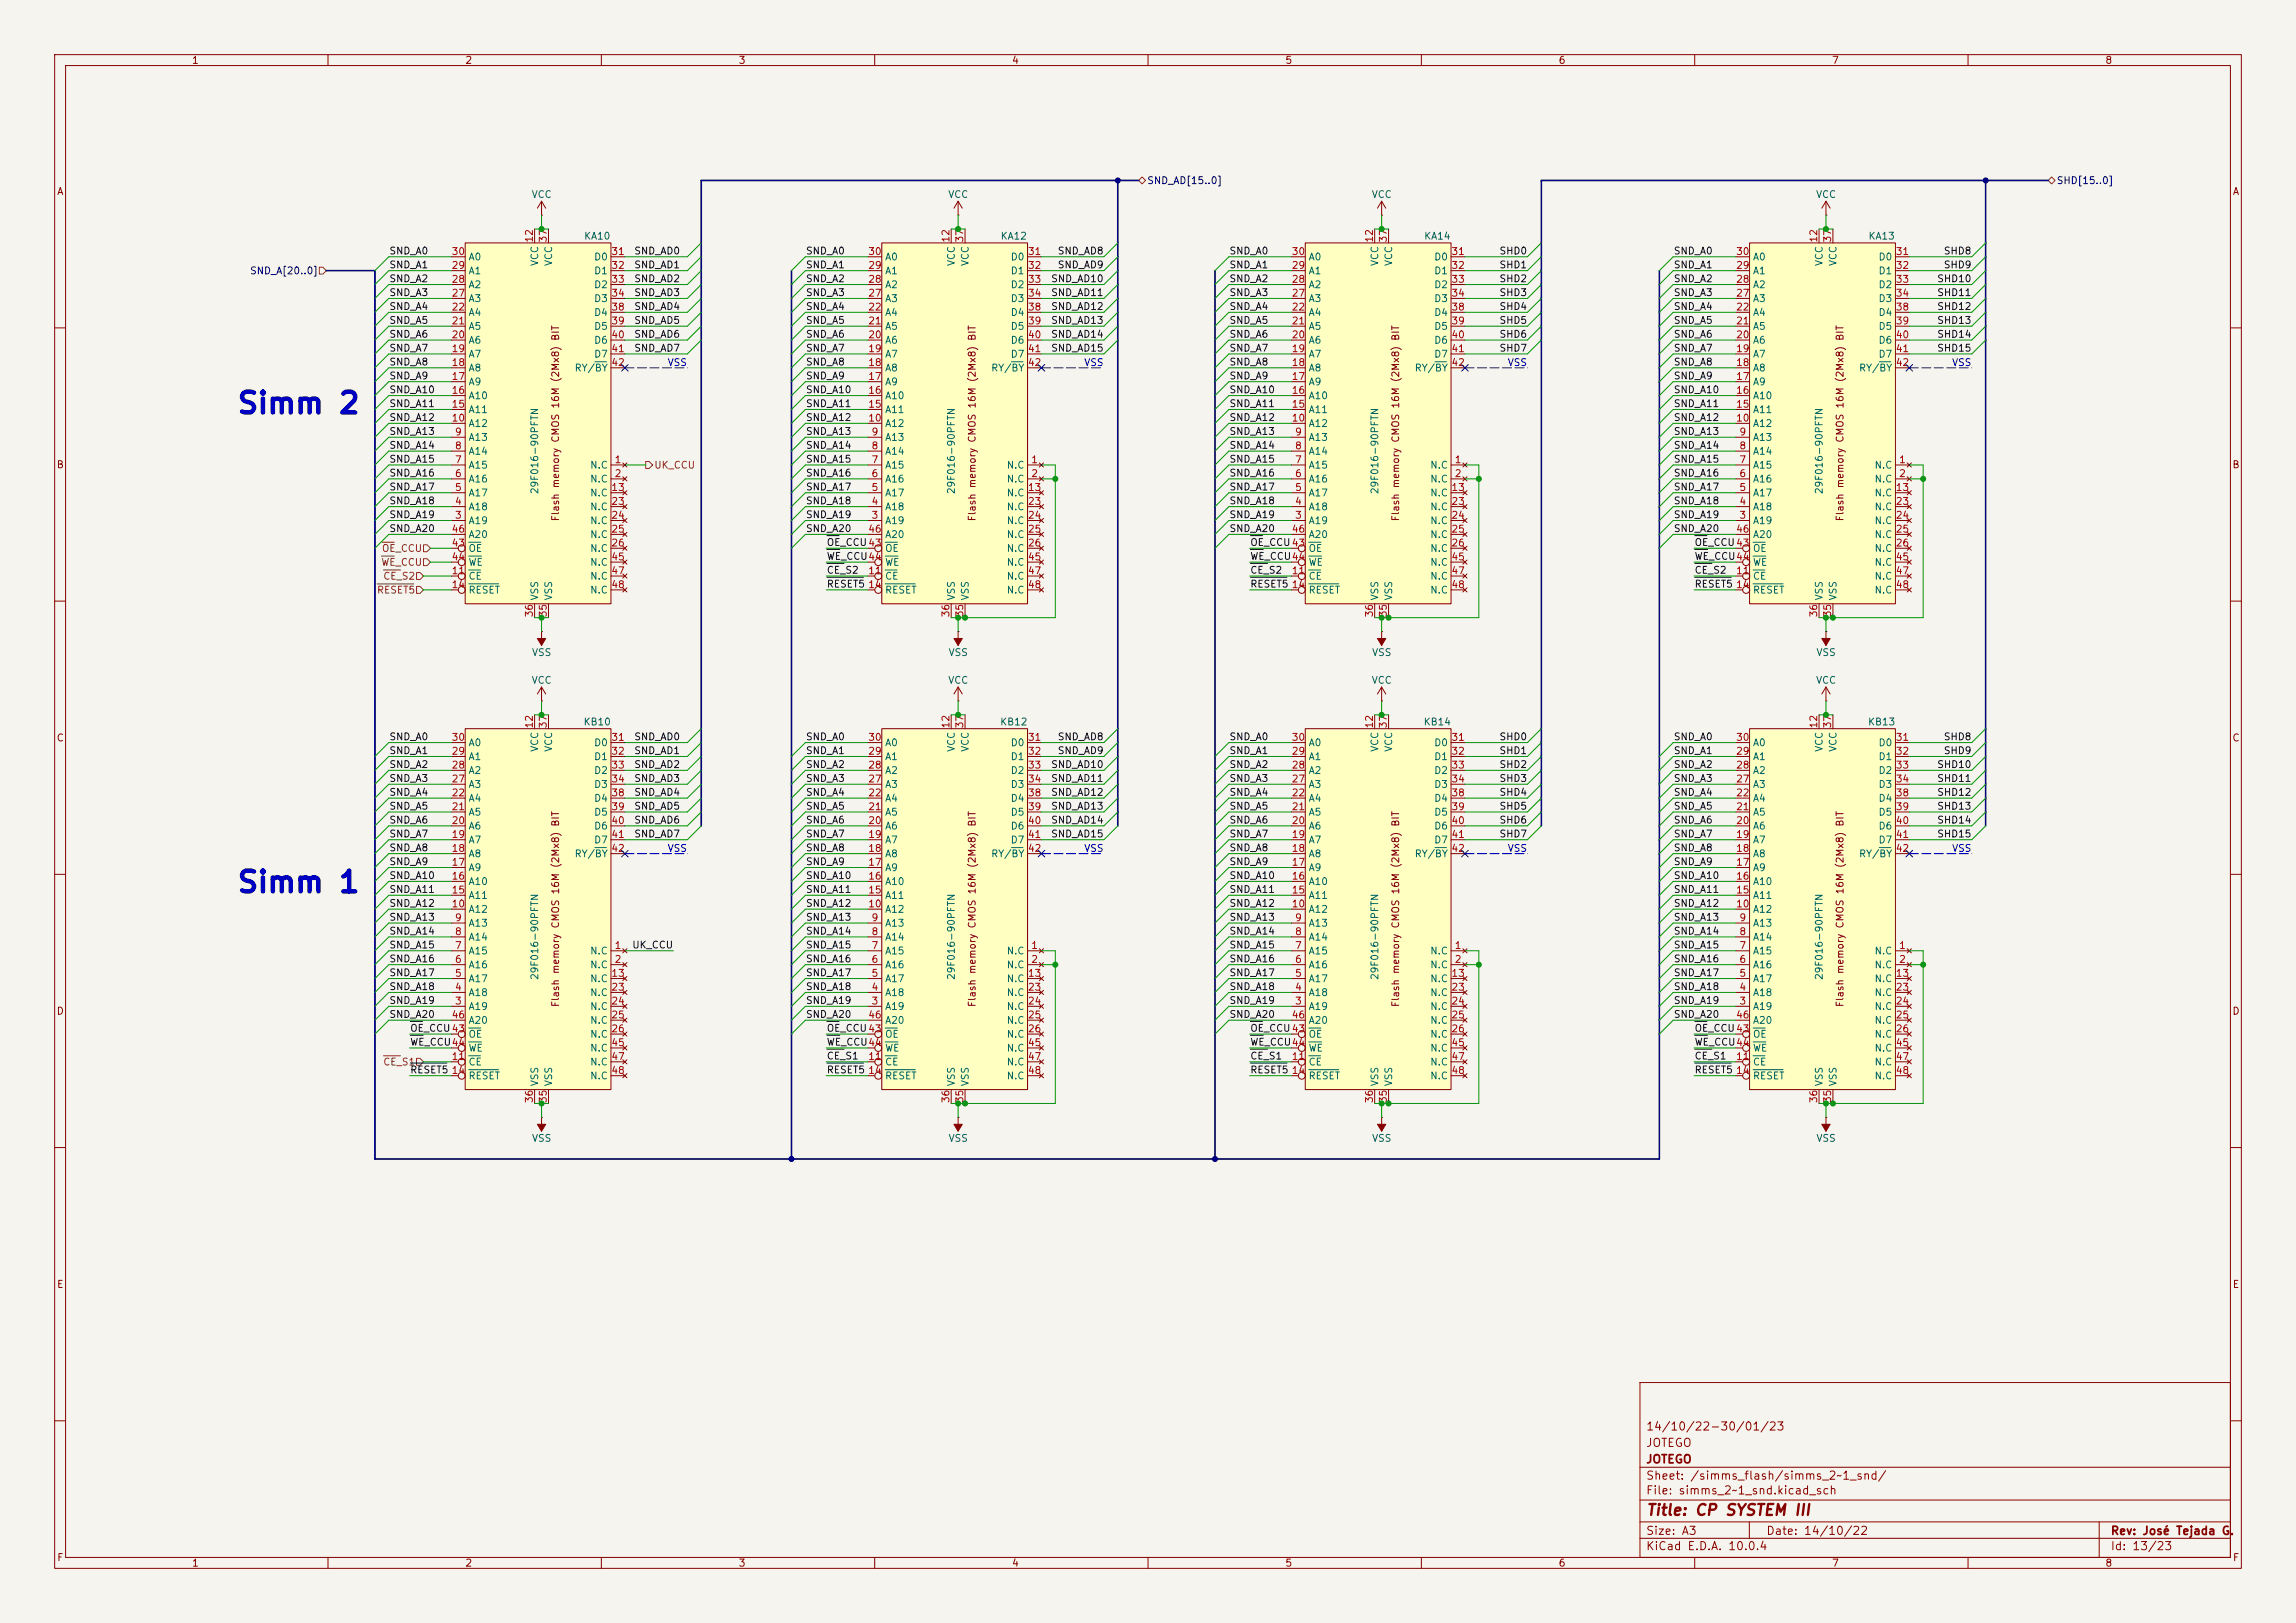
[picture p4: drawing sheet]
<svg xmlns="http://www.w3.org/2000/svg" width="420mm" height="297mm" viewBox="0 0 420 297" stroke-linecap="round" stroke-linejoin="round" font-family="sans-serif">
<defs><g id="words">
<g font-size="3.8" fill="#0000c2">
<text x="43.2" y="76.6">Simm 2</text>
<text x="43.2" y="164.3">Simm 1</text>
</g>
<text font-size="2" fill="#840000" x="301" y="277.8">Title: CP SYSTEM III</text>
<g font-size="1.5" fill="#840000">
<text x="301" y="262.1">14/10/22-30/01/23</text>
<text x="301" y="268.1">JOTEGO</text>
<text x="301" y="265.1">JOTEGO</text>
<text x="301" y="273.8">File: simms_2~1_snd.kicad_sch</text>
<text x="301" y="271.1">Sheet: /simms_flash/simms_2~1_snd/</text>
<text x="301" y="281.2">Size: A3</text>
<text x="323" y="281.2">Date: 14/10/22</text>
<text x="386" y="281.2">Rev: José Tejada G.</text>
<text x="301" y="284">KiCad E.D.A. 10.0.4</text>
<text x="386" y="284">Id: 13/23</text>
</g>
<g font-size="1.3" fill="#840000">
<text x="35" y="12">1</text>
<text x="85" y="12">2</text>
<text x="135" y="12">3</text>
<text x="185" y="12">4</text>
<text x="235" y="12">5</text>
<text x="285" y="12">6</text>
<text x="335" y="12">7</text>
<text x="385" y="12">8</text>
<text x="10.3" y="36">A</text>
<text x="408.3" y="36">A</text>
<text x="10.3" y="86">B</text>
<text x="408.2" y="86">B</text>
<text x="102.6" y="95.5" transform="rotate(-90 102.6 95.5)">Flash memory CMOS 16M (2Mx8) BIT</text>
<text x="178.8" y="95.5" transform="rotate(-90 178.8 95.5)">Flash memory CMOS 16M (2Mx8) BIT</text>
<text x="256.2" y="95.5" transform="rotate(-90 256.2 95.5)">Flash memory CMOS 16M (2Mx8) BIT</text>
<text x="337.5" y="95.5" transform="rotate(-90 337.5 95.5)">Flash memory CMOS 16M (2Mx8) BIT</text>
<text x="10.3" y="136">C</text>
<text x="408.2" y="136">C</text>
<text x="10.3" y="186">D</text>
<text x="102.6" y="184.4" transform="rotate(-90 102.6 184.4)">Flash memory CMOS 16M (2Mx8) BIT</text>
<text x="178.8" y="184.4" transform="rotate(-90 178.8 184.4)">Flash memory CMOS 16M (2Mx8) BIT</text>
<text x="256.2" y="184.4" transform="rotate(-90 256.2 184.4)">Flash memory CMOS 16M (2Mx8) BIT</text>
<text x="337.5" y="184.4" transform="rotate(-90 337.5 184.4)">Flash memory CMOS 16M (2Mx8) BIT</text>
<text x="408.2" y="186">D</text>
<text x="10.3" y="236">E</text>
<text x="408.3" y="236">E</text>
<text x="10.3" y="286">F</text>
<text x="35" y="287">1</text>
<text x="85" y="287">2</text>
<text x="135" y="287">3</text>
<text x="185" y="287">4</text>
<text x="235" y="287">5</text>
<text x="285" y="287">6</text>
<text x="335" y="287">7</text>
<text x="385" y="287">8</text>
<text x="408.3" y="286">F</text>
</g>
<g font-size="1.3" fill="#000084">
<text x="209.7" y="34">SND_AD[15..0]</text>
<text x="376.1" y="34">SHD[15..0]</text>
<text x="45.6" y="50.5">SND_A[20..0]</text>
</g>
<g font-size="1.3" fill="#006464">
<text x="97.1" y="36.5">VCC</text>
<text x="173.3" y="36.5">VCC</text>
<text x="250.8" y="36.5">VCC</text>
<text x="332.1" y="36.5">VCC</text>
<text x="85.6" y="48">A0</text>
<text x="106.7" y="44.2">KA10</text>
<text x="108.6" y="48">D0</text>
<text x="161.8" y="48">A0</text>
<text x="182.9" y="44.2">KA12</text>
<text x="184.8" y="48">D0</text>
<text x="239.3" y="48">A0</text>
<text x="260.4" y="44.2">KA14</text>
<text x="262.2" y="48">D0</text>
<text x="320.5" y="48">A0</text>
<text x="341.7" y="44.2">KA13</text>
<text x="343.5" y="48">D0</text>
<text x="85.6" y="53">A2</text>
<text x="85.6" y="50.5">A1</text>
<text x="98.8" y="48.8" transform="rotate(-90 98.8 48.8)">VCC</text>
<text x="101.3" y="48.8" transform="rotate(-90 101.3 48.8)">VCC</text>
<text x="108.6" y="50.5">D1</text>
<text x="108.6" y="53">D2</text>
<text x="161.8" y="53">A2</text>
<text x="161.8" y="50.5">A1</text>
<text x="175" y="48.8" transform="rotate(-90 175 48.8)">VCC</text>
<text x="177.5" y="48.8" transform="rotate(-90 177.5 48.8)">VCC</text>
<text x="184.8" y="50.5">D1</text>
<text x="184.8" y="53">D2</text>
<text x="239.3" y="53">A2</text>
<text x="239.3" y="50.5">A1</text>
<text x="252.4" y="48.8" transform="rotate(-90 252.4 48.8)">VCC</text>
<text x="255" y="48.8" transform="rotate(-90 255 48.8)">VCC</text>
<text x="262.2" y="50.5">D1</text>
<text x="262.2" y="53">D2</text>
<text x="320.5" y="53">A2</text>
<text x="320.5" y="50.5">A1</text>
<text x="333.7" y="48.8" transform="rotate(-90 333.7 48.8)">VCC</text>
<text x="336.3" y="48.8" transform="rotate(-90 336.3 48.8)">VCC</text>
<text x="343.5" y="50.5">D1</text>
<text x="343.5" y="53">D2</text>
<text x="85.6" y="58.1">A4</text>
<text x="85.6" y="55.6">A3</text>
<text x="108.6" y="55.6">D3</text>
<text x="108.6" y="58.1">D4</text>
<text x="161.8" y="58.1">A4</text>
<text x="161.8" y="55.6">A3</text>
<text x="184.8" y="55.6">D3</text>
<text x="184.8" y="58.1">D4</text>
<text x="239.3" y="58.1">A4</text>
<text x="239.3" y="55.6">A3</text>
<text x="262.2" y="55.6">D3</text>
<text x="262.2" y="58.1">D4</text>
<text x="320.5" y="58.1">A4</text>
<text x="320.5" y="55.6">A3</text>
<text x="343.5" y="55.6">D3</text>
<text x="343.5" y="58.1">D4</text>
<text x="85.6" y="65.7">A7</text>
<text x="85.6" y="63.2">A6</text>
<text x="85.6" y="60.7">A5</text>
<text x="108.6" y="60.7">D5</text>
<text x="108.6" y="63.2">D6</text>
<text x="108.6" y="65.7">D7</text>
<text x="161.8" y="65.7">A7</text>
<text x="161.8" y="63.2">A6</text>
<text x="161.8" y="60.7">A5</text>
<text x="184.8" y="60.7">D5</text>
<text x="184.8" y="63.2">D6</text>
<text x="184.8" y="65.7">D7</text>
<text x="239.3" y="65.7">A7</text>
<text x="239.3" y="63.2">A6</text>
<text x="239.3" y="60.7">A5</text>
<text x="262.2" y="60.7">D5</text>
<text x="262.2" y="63.2">D6</text>
<text x="262.2" y="65.7">D7</text>
<text x="320.5" y="65.7">A7</text>
<text x="320.5" y="63.2">A6</text>
<text x="320.5" y="60.7">A5</text>
<text x="343.5" y="60.7">D5</text>
<text x="343.5" y="63.2">D6</text>
<text x="343.5" y="65.7">D7</text>
<text x="85.6" y="70.8">A9</text>
<text x="85.6" y="68.3">A8</text>
<text x="105" y="68.3">RY/BY</text>
<text x="161.8" y="70.8">A9</text>
<text x="161.8" y="68.3">A8</text>
<text x="181.2" y="68.3">RY/BY</text>
<text x="239.3" y="70.8">A9</text>
<text x="239.3" y="68.3">A8</text>
<text x="258.7" y="68.3">RY/BY</text>
<text x="320.5" y="70.8">A9</text>
<text x="320.5" y="68.3">A8</text>
<text x="340" y="68.3">RY/BY</text>
<text x="85.6" y="75.9">A11</text>
<text x="85.6" y="73.4">A10</text>
<text x="161.8" y="75.9">A11</text>
<text x="161.8" y="73.4">A10</text>
<text x="239.3" y="75.9">A11</text>
<text x="239.3" y="73.4">A10</text>
<text x="320.5" y="75.9">A11</text>
<text x="320.5" y="73.4">A10</text>
<text x="85.6" y="83.5">A14</text>
<text x="85.6" y="81">A13</text>
<text x="85.6" y="78.4">A12</text>
<text x="161.8" y="83.5">A14</text>
<text x="161.8" y="81">A13</text>
<text x="161.8" y="78.4">A12</text>
<text x="239.3" y="83.5">A14</text>
<text x="239.3" y="81">A13</text>
<text x="239.3" y="78.4">A12</text>
<text x="320.5" y="83.5">A14</text>
<text x="320.5" y="81">A13</text>
<text x="320.5" y="78.4">A12</text>
<text x="85.6" y="88.6">A16</text>
<text x="85.6" y="86.1">A15</text>
<text x="107.8" y="86.1">N.C</text>
<text x="107.8" y="88.6">N.C</text>
<text x="161.8" y="88.6">A16</text>
<text x="161.8" y="86.1">A15</text>
<text x="184" y="86.1">N.C</text>
<text x="184" y="88.6">N.C</text>
<text x="239.3" y="88.6">A16</text>
<text x="239.3" y="86.1">A15</text>
<text x="261.5" y="86.1">N.C</text>
<text x="261.5" y="88.6">N.C</text>
<text x="320.5" y="88.6">A16</text>
<text x="320.5" y="86.1">A15</text>
<text x="342.8" y="86.1">N.C</text>
<text x="342.8" y="88.6">N.C</text>
<text x="85.6" y="93.7">A18</text>
<text x="85.6" y="91.1">A17</text>
<text x="98.8" y="90.5" transform="rotate(-90 98.8 90.5)">29F016-90PFTN</text>
<text x="107.8" y="91.1">N.C</text>
<text x="107.8" y="93.7">N.C</text>
<text x="161.8" y="93.7">A18</text>
<text x="161.8" y="91.1">A17</text>
<text x="175" y="90.5" transform="rotate(-90 175 90.5)">29F016-90PFTN</text>
<text x="184" y="91.1">N.C</text>
<text x="184" y="93.7">N.C</text>
<text x="239.3" y="93.7">A18</text>
<text x="239.3" y="91.1">A17</text>
<text x="252.4" y="90.5" transform="rotate(-90 252.4 90.5)">29F016-90PFTN</text>
<text x="261.5" y="91.1">N.C</text>
<text x="261.5" y="93.7">N.C</text>
<text x="320.5" y="93.7">A18</text>
<text x="320.5" y="91.1">A17</text>
<text x="333.7" y="90.5" transform="rotate(-90 333.7 90.5)">29F016-90PFTN</text>
<text x="342.8" y="91.1">N.C</text>
<text x="342.8" y="93.7">N.C</text>
<text x="85.6" y="96.2">A19</text>
<text x="85.6" y="101.3">OE</text>
<text x="85.6" y="98.8">A20</text>
<text x="107.8" y="96.2">N.C</text>
<text x="107.8" y="98.8">N.C</text>
<text x="107.8" y="101.3">N.C</text>
<text x="161.8" y="96.2">A19</text>
<text x="161.8" y="101.3">OE</text>
<text x="161.8" y="98.8">A20</text>
<text x="184" y="96.2">N.C</text>
<text x="184" y="98.8">N.C</text>
<text x="184" y="101.3">N.C</text>
<text x="239.3" y="96.2">A19</text>
<text x="239.3" y="101.3">OE</text>
<text x="239.3" y="98.8">A20</text>
<text x="261.5" y="96.2">N.C</text>
<text x="261.5" y="98.8">N.C</text>
<text x="261.5" y="101.3">N.C</text>
<text x="320.5" y="96.2">A19</text>
<text x="320.5" y="101.3">OE</text>
<text x="320.5" y="98.8">A20</text>
<text x="342.8" y="96.2">N.C</text>
<text x="342.8" y="98.8">N.C</text>
<text x="342.8" y="101.3">N.C</text>
<text x="85.6" y="106.4">CE</text>
<text x="85.6" y="103.8">WE</text>
<text x="107.8" y="103.8">N.C</text>
<text x="107.8" y="106.4">N.C</text>
<text x="161.8" y="106.4">CE</text>
<text x="161.8" y="103.8">WE</text>
<text x="184" y="103.8">N.C</text>
<text x="184" y="106.4">N.C</text>
<text x="239.3" y="106.4">CE</text>
<text x="239.3" y="103.8">WE</text>
<text x="261.5" y="103.8">N.C</text>
<text x="261.5" y="106.4">N.C</text>
<text x="320.5" y="106.4">CE</text>
<text x="320.5" y="103.8">WE</text>
<text x="342.8" y="103.8">N.C</text>
<text x="342.8" y="106.4">N.C</text>
<text x="85.6" y="108.9">RESET</text>
<text x="98.8" y="110" transform="rotate(-90 98.8 110)">VSS</text>
<text x="101.3" y="110" transform="rotate(-90 101.3 110)">VSS</text>
<text x="107.8" y="108.9">N.C</text>
<text x="161.8" y="108.9">RESET</text>
<text x="175" y="110" transform="rotate(-90 175 110)">VSS</text>
<text x="177.5" y="110" transform="rotate(-90 177.5 110)">VSS</text>
<text x="184" y="108.9">N.C</text>
<text x="239.3" y="108.9">RESET</text>
<text x="252.4" y="110" transform="rotate(-90 252.4 110)">VSS</text>
<text x="255" y="110" transform="rotate(-90 255 110)">VSS</text>
<text x="261.5" y="108.9">N.C</text>
<text x="320.5" y="108.9">RESET</text>
<text x="333.7" y="110" transform="rotate(-90 333.7 110)">VSS</text>
<text x="336.3" y="110" transform="rotate(-90 336.3 110)">VSS</text>
<text x="342.8" y="108.9">N.C</text>
<text x="97.1" y="125.4">VCC</text>
<text x="97.2" y="120.4">VSS</text>
<text x="173.3" y="125.4">VCC</text>
<text x="173.4" y="120.4">VSS</text>
<text x="250.8" y="125.4">VCC</text>
<text x="250.9" y="120.4">VSS</text>
<text x="332.1" y="125.4">VCC</text>
<text x="332.2" y="120.4">VSS</text>
<text x="85.6" y="136.9">A0</text>
<text x="98.8" y="137.7" transform="rotate(-90 98.8 137.7)">VCC</text>
<text x="101.3" y="137.7" transform="rotate(-90 101.3 137.7)">VCC</text>
<text x="106.6" y="133.1">KB10</text>
<text x="108.6" y="136.9">D0</text>
<text x="161.8" y="136.9">A0</text>
<text x="175" y="137.7" transform="rotate(-90 175 137.7)">VCC</text>
<text x="177.5" y="137.7" transform="rotate(-90 177.5 137.7)">VCC</text>
<text x="182.8" y="133.1">KB12</text>
<text x="184.8" y="136.9">D0</text>
<text x="239.3" y="136.9">A0</text>
<text x="252.4" y="137.7" transform="rotate(-90 252.4 137.7)">VCC</text>
<text x="255" y="137.7" transform="rotate(-90 255 137.7)">VCC</text>
<text x="260.3" y="133.1">KB14</text>
<text x="262.2" y="136.9">D0</text>
<text x="320.5" y="136.9">A0</text>
<text x="333.7" y="137.7" transform="rotate(-90 333.7 137.7)">VCC</text>
<text x="336.3" y="137.7" transform="rotate(-90 336.3 137.7)">VCC</text>
<text x="341.6" y="133.1">KB13</text>
<text x="343.5" y="136.9">D0</text>
<text x="85.6" y="141.9">A2</text>
<text x="85.6" y="139.4">A1</text>
<text x="108.6" y="139.4">D1</text>
<text x="108.6" y="141.9">D2</text>
<text x="161.8" y="141.9">A2</text>
<text x="161.8" y="139.4">A1</text>
<text x="184.8" y="139.4">D1</text>
<text x="184.8" y="141.9">D2</text>
<text x="239.3" y="141.9">A2</text>
<text x="239.3" y="139.4">A1</text>
<text x="262.2" y="139.4">D1</text>
<text x="262.2" y="141.9">D2</text>
<text x="320.5" y="141.9">A2</text>
<text x="320.5" y="139.4">A1</text>
<text x="343.5" y="139.4">D1</text>
<text x="343.5" y="141.9">D2</text>
<text x="85.6" y="149.6">A5</text>
<text x="85.6" y="147">A4</text>
<text x="85.6" y="144.5">A3</text>
<text x="108.6" y="144.5">D3</text>
<text x="108.6" y="147">D4</text>
<text x="108.6" y="149.6">D5</text>
<text x="161.8" y="149.6">A5</text>
<text x="161.8" y="147">A4</text>
<text x="161.8" y="144.5">A3</text>
<text x="184.8" y="144.5">D3</text>
<text x="184.8" y="147">D4</text>
<text x="184.8" y="149.6">D5</text>
<text x="239.3" y="149.6">A5</text>
<text x="239.3" y="147">A4</text>
<text x="239.3" y="144.5">A3</text>
<text x="262.2" y="144.5">D3</text>
<text x="262.2" y="147">D4</text>
<text x="262.2" y="149.6">D5</text>
<text x="320.5" y="149.6">A5</text>
<text x="320.5" y="147">A4</text>
<text x="320.5" y="144.5">A3</text>
<text x="343.5" y="144.5">D3</text>
<text x="343.5" y="147">D4</text>
<text x="343.5" y="149.6">D5</text>
<text x="85.6" y="154.6">A7</text>
<text x="85.6" y="152.1">A6</text>
<text x="108.6" y="152.1">D6</text>
<text x="108.6" y="154.6">D7</text>
<text x="161.8" y="154.6">A7</text>
<text x="161.8" y="152.1">A6</text>
<text x="184.8" y="152.1">D6</text>
<text x="184.8" y="154.6">D7</text>
<text x="239.3" y="154.6">A7</text>
<text x="239.3" y="152.1">A6</text>
<text x="262.2" y="152.1">D6</text>
<text x="262.2" y="154.6">D7</text>
<text x="320.5" y="154.6">A7</text>
<text x="320.5" y="152.1">A6</text>
<text x="343.5" y="152.1">D6</text>
<text x="343.5" y="154.6">D7</text>
<text x="85.6" y="159.7">A9</text>
<text x="85.6" y="157.2">A8</text>
<text x="105" y="157.2">RY/BY</text>
<text x="161.8" y="159.7">A9</text>
<text x="161.8" y="157.2">A8</text>
<text x="181.2" y="157.2">RY/BY</text>
<text x="239.3" y="159.7">A9</text>
<text x="239.3" y="157.2">A8</text>
<text x="258.7" y="157.2">RY/BY</text>
<text x="320.5" y="159.7">A9</text>
<text x="320.5" y="157.2">A8</text>
<text x="340" y="157.2">RY/BY</text>
<text x="85.6" y="167.3">A12</text>
<text x="85.6" y="164.8">A11</text>
<text x="85.6" y="162.3">A10</text>
<text x="161.8" y="167.3">A12</text>
<text x="161.8" y="164.8">A11</text>
<text x="161.8" y="162.3">A10</text>
<text x="239.3" y="167.3">A12</text>
<text x="239.3" y="164.8">A11</text>
<text x="239.3" y="162.3">A10</text>
<text x="320.5" y="167.3">A12</text>
<text x="320.5" y="164.8">A11</text>
<text x="320.5" y="162.3">A10</text>
<text x="85.6" y="172.4">A14</text>
<text x="85.6" y="169.9">A13</text>
<text x="161.8" y="172.4">A14</text>
<text x="161.8" y="169.9">A13</text>
<text x="239.3" y="172.4">A14</text>
<text x="239.3" y="169.9">A13</text>
<text x="320.5" y="172.4">A14</text>
<text x="320.5" y="169.9">A13</text>
<text x="85.6" y="177.5">A16</text>
<text x="85.6" y="175">A15</text>
<text x="98.8" y="179.4" transform="rotate(-90 98.8 179.4)">29F016-90PFTN</text>
<text x="107.8" y="175">N.C</text>
<text x="107.8" y="177.5">N.C</text>
<text x="161.8" y="177.5">A16</text>
<text x="161.8" y="175">A15</text>
<text x="175" y="179.4" transform="rotate(-90 175 179.4)">29F016-90PFTN</text>
<text x="184" y="175">N.C</text>
<text x="184" y="177.5">N.C</text>
<text x="239.3" y="177.5">A16</text>
<text x="239.3" y="175">A15</text>
<text x="252.4" y="179.4" transform="rotate(-90 252.4 179.4)">29F016-90PFTN</text>
<text x="261.5" y="175">N.C</text>
<text x="261.5" y="177.5">N.C</text>
<text x="320.5" y="177.5">A16</text>
<text x="320.5" y="175">A15</text>
<text x="333.7" y="179.4" transform="rotate(-90 333.7 179.4)">29F016-90PFTN</text>
<text x="342.8" y="175">N.C</text>
<text x="342.8" y="177.5">N.C</text>
<text x="85.6" y="185.1">A19</text>
<text x="85.6" y="182.6">A18</text>
<text x="85.6" y="180">A17</text>
<text x="107.8" y="180">N.C</text>
<text x="107.8" y="182.6">N.C</text>
<text x="107.8" y="185.1">N.C</text>
<text x="161.8" y="185.1">A19</text>
<text x="161.8" y="182.6">A18</text>
<text x="161.8" y="180">A17</text>
<text x="184" y="180">N.C</text>
<text x="184" y="182.6">N.C</text>
<text x="184" y="185.1">N.C</text>
<text x="239.3" y="185.1">A19</text>
<text x="239.3" y="182.6">A18</text>
<text x="239.3" y="180">A17</text>
<text x="261.5" y="180">N.C</text>
<text x="261.5" y="182.6">N.C</text>
<text x="261.5" y="185.1">N.C</text>
<text x="320.5" y="185.1">A19</text>
<text x="320.5" y="182.6">A18</text>
<text x="320.5" y="180">A17</text>
<text x="342.8" y="180">N.C</text>
<text x="342.8" y="182.6">N.C</text>
<text x="342.8" y="185.1">N.C</text>
<text x="85.6" y="190.2">OE</text>
<text x="85.6" y="187.7">A20</text>
<text x="107.8" y="187.7">N.C</text>
<text x="107.8" y="190.2">N.C</text>
<text x="161.8" y="190.2">OE</text>
<text x="161.8" y="187.7">A20</text>
<text x="184" y="187.7">N.C</text>
<text x="184" y="190.2">N.C</text>
<text x="239.3" y="190.2">OE</text>
<text x="239.3" y="187.7">A20</text>
<text x="261.5" y="187.7">N.C</text>
<text x="261.5" y="190.2">N.C</text>
<text x="320.5" y="190.2">OE</text>
<text x="320.5" y="187.7">A20</text>
<text x="342.8" y="187.7">N.C</text>
<text x="342.8" y="190.2">N.C</text>
<text x="85.6" y="195.3">CE</text>
<text x="85.6" y="197.8">RESET</text>
<text x="85.6" y="192.7">WE</text>
<text x="107.8" y="192.7">N.C</text>
<text x="107.8" y="195.3">N.C</text>
<text x="107.8" y="197.8">N.C</text>
<text x="161.8" y="195.3">CE</text>
<text x="161.8" y="197.8">RESET</text>
<text x="161.8" y="192.7">WE</text>
<text x="184" y="192.7">N.C</text>
<text x="184" y="195.3">N.C</text>
<text x="184" y="197.8">N.C</text>
<text x="239.3" y="195.3">CE</text>
<text x="239.3" y="197.8">RESET</text>
<text x="239.3" y="192.7">WE</text>
<text x="261.5" y="192.7">N.C</text>
<text x="261.5" y="195.3">N.C</text>
<text x="261.5" y="197.8">N.C</text>
<text x="320.5" y="195.3">CE</text>
<text x="320.5" y="197.8">RESET</text>
<text x="320.5" y="192.7">WE</text>
<text x="342.8" y="192.7">N.C</text>
<text x="342.8" y="195.3">N.C</text>
<text x="342.8" y="197.8">N.C</text>
<text x="98.8" y="198.9" transform="rotate(-90 98.8 198.9)">VSS</text>
<text x="101.3" y="198.9" transform="rotate(-90 101.3 198.9)">VSS</text>
<text x="175" y="198.9" transform="rotate(-90 175 198.9)">VSS</text>
<text x="177.5" y="198.9" transform="rotate(-90 177.5 198.9)">VSS</text>
<text x="252.4" y="198.9" transform="rotate(-90 252.4 198.9)">VSS</text>
<text x="255" y="198.9" transform="rotate(-90 255 198.9)">VSS</text>
<text x="333.7" y="198.9" transform="rotate(-90 333.7 198.9)">VSS</text>
<text x="336.3" y="198.9" transform="rotate(-90 336.3 198.9)">VSS</text>
<text x="97.2" y="209.3">VSS</text>
<text x="173.4" y="209.3">VSS</text>
<text x="250.9" y="209.3">VSS</text>
<text x="332.2" y="209.3">VSS</text>
</g>
<g font-size="1.3" fill="#0f0f0f">
<text x="71.1" y="46.9">SND_A0</text>
<text x="115.9" y="46.9">SND_AD0</text>
<text x="147.3" y="46.9">SND_A0</text>
<text x="193.4" y="46.9">SND_AD8</text>
<text x="224.8" y="46.9">SND_A0</text>
<text x="274.2" y="46.9">SHD0</text>
<text x="306.1" y="46.9">SND_A0</text>
<text x="355.5" y="46.9">SHD8</text>
<text x="71.1" y="51.9">SND_A2</text>
<text x="71.1" y="49.4">SND_A1</text>
<text x="115.9" y="49.4">SND_AD1</text>
<text x="115.9" y="51.9">SND_AD2</text>
<text x="147.3" y="49.4">SND_A1</text>
<text x="147.3" y="51.9">SND_A2</text>
<text x="192.2" y="51.9">SND_AD10</text>
<text x="193.4" y="49.4">SND_AD9</text>
<text x="224.8" y="51.9">SND_A2</text>
<text x="224.8" y="49.4">SND_A1</text>
<text x="274.2" y="49.4">SHD1</text>
<text x="274.2" y="51.9">SHD2</text>
<text x="306.1" y="49.4">SND_A1</text>
<text x="306.1" y="51.9">SND_A2</text>
<text x="354.2" y="51.9">SHD10</text>
<text x="355.5" y="49.4">SHD9</text>
<text x="71.1" y="59.6">SND_A5</text>
<text x="71.1" y="57">SND_A4</text>
<text x="71.1" y="54.5">SND_A3</text>
<text x="115.9" y="54.5">SND_AD3</text>
<text x="115.9" y="59.6">SND_AD5</text>
<text x="115.9" y="57">SND_AD4</text>
<text x="147.3" y="54.5">SND_A3</text>
<text x="147.3" y="57">SND_A4</text>
<text x="147.3" y="59.6">SND_A5</text>
<text x="192.2" y="57">SND_AD12</text>
<text x="192.2" y="54.5">SND_AD11</text>
<text x="192.2" y="59.6">SND_AD13</text>
<text x="224.8" y="59.6">SND_A5</text>
<text x="224.8" y="57">SND_A4</text>
<text x="224.8" y="54.5">SND_A3</text>
<text x="274.2" y="57">SHD4</text>
<text x="274.2" y="54.5">SHD3</text>
<text x="274.2" y="59.6">SHD5</text>
<text x="306.1" y="59.6">SND_A5</text>
<text x="306.1" y="54.5">SND_A3</text>
<text x="306.1" y="57">SND_A4</text>
<text x="354.2" y="59.6">SHD13</text>
<text x="354.2" y="57">SHD12</text>
<text x="354.2" y="54.5">SHD11</text>
<text x="71.1" y="62.1">SND_A6</text>
<text x="71.1" y="64.6">SND_A7</text>
<text x="115.9" y="62.1">SND_AD6</text>
<text x="115.9" y="64.6">SND_AD7</text>
<text x="147.3" y="62.1">SND_A6</text>
<text x="147.3" y="64.6">SND_A7</text>
<text x="192.2" y="62.1">SND_AD14</text>
<text x="192.2" y="64.6">SND_AD15</text>
<text x="224.8" y="62.1">SND_A6</text>
<text x="224.8" y="64.6">SND_A7</text>
<text x="274.2" y="64.6">SHD7</text>
<text x="274.2" y="62.1">SHD6</text>
<text x="306.1" y="64.6">SND_A7</text>
<text x="306.1" y="62.1">SND_A6</text>
<text x="354.2" y="62.1">SHD14</text>
<text x="354.2" y="64.6">SHD15</text>
<text x="71.1" y="69.7">SND_A9</text>
<text x="71.1" y="67.2">SND_A8</text>
<text x="147.3" y="67.2">SND_A8</text>
<text x="147.3" y="69.7">SND_A9</text>
<text x="224.8" y="67.2">SND_A8</text>
<text x="224.8" y="69.7">SND_A9</text>
<text x="306.1" y="69.7">SND_A9</text>
<text x="306.1" y="67.2">SND_A8</text>
<text x="71.1" y="74.8">SND_A11</text>
<text x="71.1" y="72.3">SND_A10</text>
<text x="71.1" y="77.3">SND_A12</text>
<text x="147.3" y="74.8">SND_A11</text>
<text x="147.3" y="72.3">SND_A10</text>
<text x="147.3" y="77.3">SND_A12</text>
<text x="224.8" y="77.3">SND_A12</text>
<text x="224.8" y="74.8">SND_A11</text>
<text x="224.8" y="72.3">SND_A10</text>
<text x="306.1" y="77.3">SND_A12</text>
<text x="306.1" y="74.8">SND_A11</text>
<text x="306.1" y="72.3">SND_A10</text>
<text x="71.1" y="79.9">SND_A13</text>
<text x="71.1" y="82.4">SND_A14</text>
<text x="147.3" y="82.4">SND_A14</text>
<text x="147.3" y="79.9">SND_A13</text>
<text x="224.8" y="82.4">SND_A14</text>
<text x="224.8" y="79.9">SND_A13</text>
<text x="306.1" y="82.4">SND_A14</text>
<text x="306.1" y="79.9">SND_A13</text>
<text x="71.1" y="85">SND_A15</text>
<text x="71.1" y="87.5">SND_A16</text>
<text x="147.3" y="87.5">SND_A16</text>
<text x="147.3" y="85">SND_A15</text>
<text x="224.8" y="85">SND_A15</text>
<text x="224.8" y="87.5">SND_A16</text>
<text x="306.1" y="87.5">SND_A16</text>
<text x="306.1" y="85">SND_A15</text>
<text x="71.1" y="92.6">SND_A18</text>
<text x="71.1" y="90">SND_A17</text>
<text x="71.1" y="95.1">SND_A19</text>
<text x="147.3" y="92.6">SND_A18</text>
<text x="147.3" y="90">SND_A17</text>
<text x="147.3" y="95.1">SND_A19</text>
<text x="224.8" y="92.6">SND_A18</text>
<text x="224.8" y="90">SND_A17</text>
<text x="224.8" y="95.1">SND_A19</text>
<text x="306.1" y="90">SND_A17</text>
<text x="306.1" y="95.1">SND_A19</text>
<text x="306.1" y="92.6">SND_A18</text>
<text x="71.1" y="97.7">SND_A20</text>
<text x="147.3" y="97.7">SND_A20</text>
<text x="151.1" y="100.2">OE_CCU43</text>
<text x="224.8" y="97.7">SND_A20</text>
<text x="228.6" y="100.2">OE_CCU43</text>
<text x="306.1" y="97.7">SND_A20</text>
<text x="309.9" y="100.2">OE_CCU43</text>
<text x="151.1" y="107.8">RESET5</text>
<text x="151.1" y="102.7">WE_CCU44</text>
<text x="151.1" y="105.3">CE_S2</text>
<text x="228.6" y="105.3">CE_S2</text>
<text x="228.6" y="107.8">RESET5</text>
<text x="228.6" y="102.7">WE_CCU44</text>
<text x="309.9" y="107.8">RESET5</text>
<text x="309.9" y="105.3">CE_S2</text>
<text x="309.9" y="102.7">WE_CCU44</text>
<text x="71.1" y="135.8">SND_A0</text>
<text x="115.9" y="135.8">SND_AD0</text>
<text x="147.3" y="135.8">SND_A0</text>
<text x="193.4" y="135.8">SND_AD8</text>
<text x="224.8" y="135.8">SND_A0</text>
<text x="274.2" y="135.8">SHD0</text>
<text x="306.1" y="135.8">SND_A0</text>
<text x="355.5" y="135.8">SHD8</text>
<text x="71.1" y="143.4">SND_A3</text>
<text x="71.1" y="138.3">SND_A1</text>
<text x="71.1" y="140.8">SND_A2</text>
<text x="115.9" y="140.8">SND_AD2</text>
<text x="115.9" y="138.3">SND_AD1</text>
<text x="115.9" y="143.4">SND_AD3</text>
<text x="147.3" y="143.4">SND_A3</text>
<text x="147.3" y="140.8">SND_A2</text>
<text x="147.3" y="138.3">SND_A1</text>
<text x="192.2" y="140.8">SND_AD10</text>
<text x="192.2" y="143.4">SND_AD11</text>
<text x="193.4" y="138.3">SND_AD9</text>
<text x="224.8" y="138.3">SND_A1</text>
<text x="224.8" y="140.8">SND_A2</text>
<text x="224.8" y="143.4">SND_A3</text>
<text x="274.2" y="143.4">SHD3</text>
<text x="274.2" y="140.8">SHD2</text>
<text x="274.2" y="138.3">SHD1</text>
<text x="306.1" y="138.3">SND_A1</text>
<text x="306.1" y="143.4">SND_A3</text>
<text x="306.1" y="140.8">SND_A2</text>
<text x="354.2" y="140.8">SHD10</text>
<text x="354.2" y="143.4">SHD11</text>
<text x="355.5" y="138.3">SHD9</text>
<text x="71.1" y="145.9">SND_A4</text>
<text x="71.1" y="148.5">SND_A5</text>
<text x="115.9" y="148.5">SND_AD5</text>
<text x="115.9" y="145.9">SND_AD4</text>
<text x="147.3" y="145.9">SND_A4</text>
<text x="147.3" y="148.5">SND_A5</text>
<text x="192.2" y="148.5">SND_AD13</text>
<text x="192.2" y="145.9">SND_AD12</text>
<text x="224.8" y="148.5">SND_A5</text>
<text x="224.8" y="145.9">SND_A4</text>
<text x="274.2" y="148.5">SHD5</text>
<text x="274.2" y="145.9">SHD4</text>
<text x="306.1" y="145.9">SND_A4</text>
<text x="306.1" y="148.5">SND_A5</text>
<text x="354.2" y="148.5">SHD13</text>
<text x="354.2" y="145.9">SHD12</text>
<text x="71.1" y="153.5">SND_A7</text>
<text x="71.1" y="151">SND_A6</text>
<text x="115.9" y="153.5">SND_AD7</text>
<text x="115.9" y="151">SND_AD6</text>
<text x="147.3" y="151">SND_A6</text>
<text x="147.3" y="153.5">SND_A7</text>
<text x="192.2" y="151">SND_AD14</text>
<text x="192.2" y="153.5">SND_AD15</text>
<text x="224.8" y="151">SND_A6</text>
<text x="224.8" y="153.5">SND_A7</text>
<text x="274.2" y="153.5">SHD7</text>
<text x="274.2" y="151">SHD6</text>
<text x="306.1" y="153.5">SND_A7</text>
<text x="306.1" y="151">SND_A6</text>
<text x="354.2" y="151">SHD14</text>
<text x="354.2" y="153.5">SHD15</text>
<text x="71.1" y="156.1">SND_A8</text>
<text x="71.1" y="158.6">SND_A9</text>
<text x="71.1" y="161.2">SND_A10</text>
<text x="147.3" y="161.2">SND_A10</text>
<text x="147.3" y="156.1">SND_A8</text>
<text x="147.3" y="158.6">SND_A9</text>
<text x="224.8" y="156.1">SND_A8</text>
<text x="224.8" y="158.6">SND_A9</text>
<text x="224.8" y="161.2">SND_A10</text>
<text x="306.1" y="161.2">SND_A10</text>
<text x="306.1" y="156.1">SND_A8</text>
<text x="306.1" y="158.6">SND_A9</text>
<text x="71.1" y="166.2">SND_A12</text>
<text x="71.1" y="163.7">SND_A11</text>
<text x="147.3" y="166.2">SND_A12</text>
<text x="147.3" y="163.7">SND_A11</text>
<text x="224.8" y="163.7">SND_A11</text>
<text x="224.8" y="166.2">SND_A12</text>
<text x="306.1" y="163.7">SND_A11</text>
<text x="306.1" y="166.2">SND_A12</text>
<text x="71.1" y="171.3">SND_A14</text>
<text x="71.1" y="173.9">SND_A15</text>
<text x="71.1" y="168.8">SND_A13</text>
<text x="115.5" y="173.9">UK_CCU</text>
<text x="147.3" y="173.9">SND_A15</text>
<text x="147.3" y="168.8">SND_A13</text>
<text x="147.3" y="171.3">SND_A14</text>
<text x="224.8" y="171.3">SND_A14</text>
<text x="224.8" y="173.9">SND_A15</text>
<text x="224.8" y="168.8">SND_A13</text>
<text x="306.1" y="168.8">SND_A13</text>
<text x="306.1" y="173.9">SND_A15</text>
<text x="306.1" y="171.3">SND_A14</text>
<text x="71.1" y="176.4">SND_A16</text>
<text x="71.1" y="178.9">SND_A17</text>
<text x="147.3" y="178.9">SND_A17</text>
<text x="147.3" y="176.4">SND_A16</text>
<text x="224.8" y="178.9">SND_A17</text>
<text x="224.8" y="176.4">SND_A16</text>
<text x="306.1" y="176.4">SND_A16</text>
<text x="306.1" y="178.9">SND_A17</text>
<text x="71.1" y="184">SND_A19</text>
<text x="71.1" y="181.5">SND_A18</text>
<text x="147.3" y="181.5">SND_A18</text>
<text x="147.3" y="184">SND_A19</text>
<text x="224.8" y="181.5">SND_A18</text>
<text x="224.8" y="184">SND_A19</text>
<text x="306.1" y="181.5">SND_A18</text>
<text x="306.1" y="184">SND_A19</text>
<text x="71.1" y="186.6">SND_A20</text>
<text x="74.9" y="189.1">OE_CCU43</text>
<text x="74.9" y="191.6">WE_CCU44</text>
<text x="147.3" y="186.6">SND_A20</text>
<text x="151.1" y="189.1">OE_CCU43</text>
<text x="151.1" y="191.6">WE_CCU44</text>
<text x="224.8" y="186.6">SND_A20</text>
<text x="228.6" y="191.6">WE_CCU44</text>
<text x="228.6" y="189.1">OE_CCU43</text>
<text x="306.1" y="186.6">SND_A20</text>
<text x="309.9" y="189.1">OE_CCU43</text>
<text x="309.9" y="191.6">WE_CCU44</text>
<text x="74.9" y="196.7">RESET5</text>
<text x="151.1" y="196.7">RESET5</text>
<text x="151.1" y="194.2">CE_S1</text>
<text x="228.6" y="196.7">RESET5</text>
<text x="228.6" y="194.2">CE_S1</text>
<text x="309.9" y="196.7">RESET5</text>
<text x="309.9" y="194.2">CE_S1</text>
</g>
<g font-size="1.3" fill="#a90000">
<text x="82.5" y="47">30</text>
<text x="97.8" y="44.5" transform="rotate(-90 97.8 44.5)">12</text>
<text x="100.3" y="44.5" transform="rotate(-90 100.3 44.5)">37</text>
<text x="111.7" y="47">31</text>
<text x="158.7" y="47">30</text>
<text x="174" y="44.5" transform="rotate(-90 174 44.5)">12</text>
<text x="176.5" y="44.5" transform="rotate(-90 176.5 44.5)">37</text>
<text x="187.9" y="47">31</text>
<text x="236.2" y="47">30</text>
<text x="251.4" y="44.5" transform="rotate(-90 251.4 44.5)">12</text>
<text x="254" y="44.5" transform="rotate(-90 254 44.5)">37</text>
<text x="265.4" y="47">31</text>
<text x="317.5" y="47">30</text>
<text x="332.7" y="44.5" transform="rotate(-90 332.7 44.5)">12</text>
<text x="335.3" y="44.5" transform="rotate(-90 335.3 44.5)">37</text>
<text x="346.7" y="47">31</text>
<text x="82.5" y="52">28</text>
<text x="82.5" y="49.5">29</text>
<text x="111.7" y="49.5">32</text>
<text x="111.7" y="52">33</text>
<text x="158.7" y="52">28</text>
<text x="158.7" y="49.5">29</text>
<text x="187.9" y="49.5">32</text>
<text x="187.9" y="52">33</text>
<text x="236.2" y="52">28</text>
<text x="236.2" y="49.5">29</text>
<text x="265.4" y="49.5">32</text>
<text x="265.4" y="52">33</text>
<text x="317.5" y="52">28</text>
<text x="317.5" y="49.5">29</text>
<text x="346.7" y="49.5">32</text>
<text x="346.7" y="52">33</text>
<text x="82.5" y="59.7">21</text>
<text x="82.5" y="57.1">22</text>
<text x="82.5" y="54.6">27</text>
<text x="111.7" y="54.6">34</text>
<text x="111.7" y="57.1">38</text>
<text x="111.7" y="59.7">39</text>
<text x="158.7" y="59.7">21</text>
<text x="158.7" y="57.1">22</text>
<text x="158.7" y="54.6">27</text>
<text x="187.9" y="54.6">34</text>
<text x="187.9" y="57.1">38</text>
<text x="187.9" y="59.7">39</text>
<text x="236.2" y="59.7">21</text>
<text x="236.2" y="57.1">22</text>
<text x="236.2" y="54.6">27</text>
<text x="265.4" y="54.6">34</text>
<text x="265.4" y="57.1">38</text>
<text x="265.4" y="59.7">39</text>
<text x="317.5" y="59.7">21</text>
<text x="317.5" y="57.1">22</text>
<text x="317.5" y="54.6">27</text>
<text x="346.7" y="54.6">34</text>
<text x="346.7" y="57.1">38</text>
<text x="346.7" y="59.7">39</text>
<text x="82.5" y="64.7">19</text>
<text x="82.5" y="62.2">20</text>
<text x="111.7" y="62.2">40</text>
<text x="111.7" y="64.7">41</text>
<text x="158.7" y="64.7">19</text>
<text x="158.7" y="62.2">20</text>
<text x="187.9" y="62.2">40</text>
<text x="187.9" y="64.7">41</text>
<text x="236.2" y="64.7">19</text>
<text x="236.2" y="62.2">20</text>
<text x="265.4" y="62.2">40</text>
<text x="265.4" y="64.7">41</text>
<text x="317.5" y="64.7">19</text>
<text x="317.5" y="62.2">20</text>
<text x="346.7" y="62.2">40</text>
<text x="346.7" y="64.7">41</text>
<text x="82.5" y="69.8">17</text>
<text x="82.5" y="67.3">18</text>
<text x="111.7" y="67.3">42</text>
<text x="158.7" y="69.8">17</text>
<text x="158.7" y="67.3">18</text>
<text x="187.9" y="67.3">42</text>
<text x="236.2" y="69.8">17</text>
<text x="236.2" y="67.3">18</text>
<text x="265.4" y="67.3">42</text>
<text x="317.5" y="69.8">17</text>
<text x="317.5" y="67.3">18</text>
<text x="346.7" y="67.3">42</text>
<text x="82.5" y="77.4">10</text>
<text x="82.5" y="74.9">15</text>
<text x="82.5" y="72.4">16</text>
<text x="158.7" y="77.4">10</text>
<text x="158.7" y="74.9">15</text>
<text x="158.7" y="72.4">16</text>
<text x="236.2" y="77.4">10</text>
<text x="236.2" y="74.9">15</text>
<text x="236.2" y="72.4">16</text>
<text x="317.5" y="77.4">10</text>
<text x="317.5" y="74.9">15</text>
<text x="317.5" y="72.4">16</text>
<text x="83.1" y="82.5">8</text>
<text x="83.1" y="80">9</text>
<text x="159.3" y="82.5">8</text>
<text x="159.3" y="80">9</text>
<text x="236.8" y="82.5">8</text>
<text x="236.8" y="80">9</text>
<text x="318.1" y="82.5">8</text>
<text x="318.1" y="80">9</text>
<text x="83.1" y="87.6">6</text>
<text x="83.1" y="85.1">7</text>
<text x="112.3" y="85.1">1</text>
<text x="112.3" y="87.6">2</text>
<text x="159.3" y="87.6">6</text>
<text x="159.3" y="85.1">7</text>
<text x="188.5" y="85.1">1</text>
<text x="188.5" y="87.6">2</text>
<text x="236.8" y="87.6">6</text>
<text x="236.8" y="85.1">7</text>
<text x="266" y="85.1">1</text>
<text x="266" y="87.6">2</text>
<text x="318.1" y="87.6">6</text>
<text x="318.1" y="85.1">7</text>
<text x="347.3" y="85.1">1</text>
<text x="347.3" y="87.6">2</text>
<text x="83.1" y="95.2">3</text>
<text x="83.1" y="92.7">4</text>
<text x="83.1" y="90.1">5</text>
<text x="111.7" y="90.1">13</text>
<text x="111.7" y="92.7">23</text>
<text x="111.7" y="95.2">24</text>
<text x="159.3" y="95.2">3</text>
<text x="159.3" y="92.7">4</text>
<text x="159.3" y="90.1">5</text>
<text x="187.9" y="90.1">13</text>
<text x="187.9" y="92.7">23</text>
<text x="187.9" y="95.2">24</text>
<text x="236.8" y="95.2">3</text>
<text x="236.8" y="92.7">4</text>
<text x="236.8" y="90.1">5</text>
<text x="265.4" y="90.1">13</text>
<text x="265.4" y="92.7">23</text>
<text x="265.4" y="95.2">24</text>
<text x="318.1" y="95.2">3</text>
<text x="318.1" y="92.7">4</text>
<text x="318.1" y="90.1">5</text>
<text x="346.7" y="90.1">13</text>
<text x="346.7" y="92.7">23</text>
<text x="346.7" y="95.2">24</text>
<text x="82.5" y="100.3">43</text>
<text x="82.5" y="97.8">46</text>
<text x="111.7" y="97.8">25</text>
<text x="111.7" y="100.3">26</text>
<text x="158.7" y="97.8">46</text>
<text x="187.9" y="97.8">25</text>
<text x="187.9" y="100.3">26</text>
<text x="236.2" y="97.8">46</text>
<text x="265.4" y="97.8">25</text>
<text x="265.4" y="100.3">26</text>
<text x="317.5" y="97.8">46</text>
<text x="346.7" y="97.8">25</text>
<text x="346.7" y="100.3">26</text>
<text x="82.5" y="105.4">11</text>
<text x="82.5" y="107.9">14</text>
<text x="82.5" y="102.8">44</text>
<text x="111.7" y="102.8">45</text>
<text x="111.7" y="105.4">47</text>
<text x="111.7" y="107.9">48</text>
<text x="158.7" y="105.4">11</text>
<text x="158.7" y="107.9">14</text>
<text x="187.9" y="102.8">45</text>
<text x="187.9" y="105.4">47</text>
<text x="187.9" y="107.9">48</text>
<text x="236.2" y="105.4">11</text>
<text x="236.2" y="107.9">14</text>
<text x="265.4" y="102.8">45</text>
<text x="265.4" y="105.4">47</text>
<text x="265.4" y="107.9">48</text>
<text x="317.5" y="105.4">11</text>
<text x="317.5" y="107.9">14</text>
<text x="346.7" y="102.8">45</text>
<text x="346.7" y="105.4">47</text>
<text x="346.7" y="107.9">48</text>
<text x="97.8" y="113.1" transform="rotate(-90 97.8 113.1)">36</text>
<text x="100.3" y="113.1" transform="rotate(-90 100.3 113.1)">35</text>
<text x="174" y="113.1" transform="rotate(-90 174 113.1)">36</text>
<text x="176.5" y="113.1" transform="rotate(-90 176.5 113.1)">35</text>
<text x="251.4" y="113.1" transform="rotate(-90 251.4 113.1)">36</text>
<text x="254" y="113.1" transform="rotate(-90 254 113.1)">35</text>
<text x="332.7" y="113.1" transform="rotate(-90 332.7 113.1)">36</text>
<text x="335.3" y="113.1" transform="rotate(-90 335.3 113.1)">35</text>
<text x="82.5" y="135.9">30</text>
<text x="97.8" y="133.4" transform="rotate(-90 97.8 133.4)">12</text>
<text x="100.3" y="133.4" transform="rotate(-90 100.3 133.4)">37</text>
<text x="111.7" y="135.9">31</text>
<text x="158.7" y="135.9">30</text>
<text x="174" y="133.4" transform="rotate(-90 174 133.4)">12</text>
<text x="176.5" y="133.4" transform="rotate(-90 176.5 133.4)">37</text>
<text x="187.9" y="135.9">31</text>
<text x="236.2" y="135.9">30</text>
<text x="251.4" y="133.4" transform="rotate(-90 251.4 133.4)">12</text>
<text x="254" y="133.4" transform="rotate(-90 254 133.4)">37</text>
<text x="265.4" y="135.9">31</text>
<text x="317.5" y="135.9">30</text>
<text x="332.7" y="133.4" transform="rotate(-90 332.7 133.4)">12</text>
<text x="335.3" y="133.4" transform="rotate(-90 335.3 133.4)">37</text>
<text x="346.7" y="135.9">31</text>
<text x="82.5" y="143.5">27</text>
<text x="82.5" y="140.9">28</text>
<text x="82.5" y="138.4">29</text>
<text x="111.7" y="138.4">32</text>
<text x="111.7" y="140.9">33</text>
<text x="111.7" y="143.5">34</text>
<text x="158.7" y="143.5">27</text>
<text x="158.7" y="140.9">28</text>
<text x="158.7" y="138.4">29</text>
<text x="187.9" y="138.4">32</text>
<text x="187.9" y="140.9">33</text>
<text x="187.9" y="143.5">34</text>
<text x="236.2" y="143.5">27</text>
<text x="236.2" y="140.9">28</text>
<text x="236.2" y="138.4">29</text>
<text x="265.4" y="138.4">32</text>
<text x="265.4" y="140.9">33</text>
<text x="265.4" y="143.5">34</text>
<text x="317.5" y="143.5">27</text>
<text x="317.5" y="140.9">28</text>
<text x="317.5" y="138.4">29</text>
<text x="346.7" y="138.4">32</text>
<text x="346.7" y="140.9">33</text>
<text x="346.7" y="143.5">34</text>
<text x="82.5" y="148.6">21</text>
<text x="82.5" y="146">22</text>
<text x="111.7" y="146">38</text>
<text x="111.7" y="148.6">39</text>
<text x="158.7" y="148.6">21</text>
<text x="158.7" y="146">22</text>
<text x="187.9" y="146">38</text>
<text x="187.9" y="148.6">39</text>
<text x="236.2" y="148.6">21</text>
<text x="236.2" y="146">22</text>
<text x="265.4" y="146">38</text>
<text x="265.4" y="148.6">39</text>
<text x="317.5" y="148.6">21</text>
<text x="317.5" y="146">22</text>
<text x="346.7" y="146">38</text>
<text x="346.7" y="148.6">39</text>
<text x="82.5" y="153.6">19</text>
<text x="82.5" y="151.1">20</text>
<text x="111.7" y="151.1">40</text>
<text x="111.7" y="153.6">41</text>
<text x="158.7" y="153.6">19</text>
<text x="158.7" y="151.1">20</text>
<text x="187.9" y="151.1">40</text>
<text x="187.9" y="153.6">41</text>
<text x="236.2" y="153.6">19</text>
<text x="236.2" y="151.1">20</text>
<text x="265.4" y="151.1">40</text>
<text x="265.4" y="153.6">41</text>
<text x="317.5" y="153.6">19</text>
<text x="317.5" y="151.1">20</text>
<text x="346.7" y="151.1">40</text>
<text x="346.7" y="153.6">41</text>
<text x="82.5" y="161.3">16</text>
<text x="82.5" y="158.7">17</text>
<text x="82.5" y="156.2">18</text>
<text x="111.7" y="156.2">42</text>
<text x="158.7" y="161.3">16</text>
<text x="158.7" y="158.7">17</text>
<text x="158.7" y="156.2">18</text>
<text x="187.9" y="156.2">42</text>
<text x="236.2" y="161.3">16</text>
<text x="236.2" y="158.7">17</text>
<text x="236.2" y="156.2">18</text>
<text x="265.4" y="156.2">42</text>
<text x="317.5" y="161.3">16</text>
<text x="317.5" y="158.7">17</text>
<text x="317.5" y="156.2">18</text>
<text x="346.7" y="156.2">42</text>
<text x="82.5" y="166.3">10</text>
<text x="82.5" y="163.8">15</text>
<text x="158.7" y="166.3">10</text>
<text x="158.7" y="163.8">15</text>
<text x="236.2" y="166.3">10</text>
<text x="236.2" y="163.8">15</text>
<text x="317.5" y="166.3">10</text>
<text x="317.5" y="163.8">15</text>
<text x="83.1" y="174">7</text>
<text x="83.1" y="171.4">8</text>
<text x="83.1" y="168.9">9</text>
<text x="112.3" y="174">1</text>
<text x="159.3" y="174">7</text>
<text x="159.3" y="171.4">8</text>
<text x="159.3" y="168.9">9</text>
<text x="188.5" y="174">1</text>
<text x="236.8" y="174">7</text>
<text x="236.8" y="171.4">8</text>
<text x="236.8" y="168.9">9</text>
<text x="266" y="174">1</text>
<text x="318.1" y="174">7</text>
<text x="318.1" y="171.4">8</text>
<text x="318.1" y="168.9">9</text>
<text x="347.3" y="174">1</text>
<text x="83.1" y="179">5</text>
<text x="83.1" y="176.5">6</text>
<text x="111.7" y="179">13</text>
<text x="112.3" y="176.5">2</text>
<text x="159.3" y="179">5</text>
<text x="159.3" y="176.5">6</text>
<text x="187.9" y="179">13</text>
<text x="188.5" y="176.5">2</text>
<text x="236.8" y="179">5</text>
<text x="236.8" y="176.5">6</text>
<text x="265.4" y="179">13</text>
<text x="266" y="176.5">2</text>
<text x="318.1" y="179">5</text>
<text x="318.1" y="176.5">6</text>
<text x="346.7" y="179">13</text>
<text x="347.3" y="176.5">2</text>
<text x="83.1" y="184.1">3</text>
<text x="83.1" y="181.6">4</text>
<text x="111.7" y="181.6">23</text>
<text x="111.7" y="184.1">24</text>
<text x="159.3" y="184.1">3</text>
<text x="159.3" y="181.6">4</text>
<text x="187.9" y="181.6">23</text>
<text x="187.9" y="184.1">24</text>
<text x="236.8" y="184.1">3</text>
<text x="236.8" y="181.6">4</text>
<text x="265.4" y="181.6">23</text>
<text x="265.4" y="184.1">24</text>
<text x="318.1" y="184.1">3</text>
<text x="318.1" y="181.6">4</text>
<text x="346.7" y="181.6">23</text>
<text x="346.7" y="184.1">24</text>
<text x="82.5" y="186.7">46</text>
<text x="111.7" y="186.7">25</text>
<text x="111.7" y="189.2">26</text>
<text x="111.7" y="191.7">45</text>
<text x="158.7" y="186.7">46</text>
<text x="187.9" y="186.7">25</text>
<text x="187.9" y="189.2">26</text>
<text x="187.9" y="191.7">45</text>
<text x="236.2" y="186.7">46</text>
<text x="265.4" y="186.7">25</text>
<text x="265.4" y="189.2">26</text>
<text x="265.4" y="191.7">45</text>
<text x="317.5" y="186.7">46</text>
<text x="346.7" y="186.7">25</text>
<text x="346.7" y="189.2">26</text>
<text x="346.7" y="191.7">45</text>
<text x="82.5" y="194.3">11</text>
<text x="82.5" y="196.8">14</text>
<text x="111.7" y="194.3">47</text>
<text x="111.7" y="196.8">48</text>
<text x="158.7" y="194.3">11</text>
<text x="158.7" y="196.8">14</text>
<text x="187.9" y="194.3">47</text>
<text x="187.9" y="196.8">48</text>
<text x="236.2" y="194.3">11</text>
<text x="236.2" y="196.8">14</text>
<text x="265.4" y="194.3">47</text>
<text x="265.4" y="196.8">48</text>
<text x="317.5" y="194.3">11</text>
<text x="317.5" y="196.8">14</text>
<text x="346.7" y="194.3">47</text>
<text x="346.7" y="196.8">48</text>
<text x="97.8" y="202" transform="rotate(-90 97.8 202)">36</text>
<text x="100.3" y="202" transform="rotate(-90 100.3 202)">35</text>
<text x="174" y="202" transform="rotate(-90 174 202)">36</text>
<text x="176.5" y="202" transform="rotate(-90 176.5 202)">35</text>
<text x="251.4" y="202" transform="rotate(-90 251.4 202)">36</text>
<text x="254" y="202" transform="rotate(-90 254 202)">35</text>
<text x="332.7" y="202" transform="rotate(-90 332.7 202)">36</text>
<text x="335.3" y="202" transform="rotate(-90 335.3 202)">35</text>
</g>
<g font-size="1.3" fill="#0000c2">
<text x="122" y="67.3">VSS</text>
<text x="198.2" y="67.3">VSS</text>
<text x="275.7" y="67.3">VSS</text>
<text x="357" y="67.3">VSS</text>
<text x="122" y="156.2">VSS</text>
<text x="198.2" y="156.2">VSS</text>
<text x="275.7" y="156.2">VSS</text>
<text x="357" y="156.2">VSS</text>
</g>
<g font-size="1.3" fill="#725600">
<text x="119.6" y="86.1">UK_CCU</text>
<text x="69.8" y="101.3">OE_CCU</text>
<text x="69.6" y="103.8">WE_CCU</text>
<text x="70" y="106.4">CE_S2</text>
<text x="68.9" y="108.9">RESET5</text>
<text x="70" y="195.3">CE_S1</text>
</g>
</g></defs>
<path d="M0 0h420v297h-420z" fill="#f5f4ef" stroke="#f5f4ef" stroke-width=".18"/>
<g fill="none" stroke="#840000" stroke-width=".18">
<path d="M10 10h400v277h-400zM12 12h396v273h-396zM60 10v2M110 10v2M160 10v2M210 10v2M260 10v2M310 10v2M360 10v2M10 60h2M408 60h2M10 110h2"/>
<path d="M408 110h2M10 160h2M408 160h2M10 210h2M408 210h2M300 253h108v32h-108zM10 260h2M300 278.5h108M300 274.5h108M300 268.5h108M320 278.5v3M384 278.5v6.5"/>
<path d="M408 260h2M60 285v2M110 285v2M160 285v2M210 285v2M260 285v2M300 281.5h108M310 285v2M360 285v2"/>
</g>
<path d="M161.3 44.5h26.7v66h-26.7z" fill="#ffffc2"/>
<g fill="none" stroke="#840000" stroke-width=".18">
<path d="M99.1 39.4h.1M99.1 36.8l-.8 1.3M99.1 36.8l.7 1.3M99.1 36.8v2.6M334 39.4h.1M334 36.8l-.8 1.3M334 36.8l.8 1.3M334 36.8v2.6M158.7 59.7h2.6M158.7 57.2h2.6M158.7 54.6h2.6M158.7 52.1h2.6"/>
<path d="M158.7 49.5h2.6M158.7 47h2.6M161.3 44.5h26.7v66h-26.7zM174 41.9v2.6M176.5 41.9v2.6M188 59.7h2.5M188 57.2h2.5M188 54.6h2.5M188 52.1h2.5M188 49.5h2.5M188 47h2.5M158.7 77.5h2.6"/>
<path d="M158.7 74.9h2.6M158.7 72.4h2.6M158.7 69.9h2.6M158.7 67.3h2.6M158.7 64.8h2.6M158.7 62.2h2.6M188 67.3h2.5M188 64.8h2.5M188 62.2h2.5M158.7 85.1h2.6M158.7 87.6h2.6M158.7 95.3h2.6"/>
<path d="M158.7 92.7h2.6M158.7 90.2h2.6M158.7 82.6h2.6M158.7 80h2.6M158.7 97.8h2.6M188 85.1h2.5M188 87.6h2.5M188 95.3h2.5M188 92.7h2.5M188 90.2h2.5M188 97.8h2.5M190.1 84.7l.8 .8"/>
<path d="M190.1 87.2l.8 .8M190.1 89.8l.8 .8M190.1 92.3l.8 .8M190.1 94.9l.8 .7M190.1 97.4l.8 .8M190.1 99.9l.8 .8M190.9 84.7l-.8 .8M190.9 87.2l-.8 .8M190.9 89.8l-.8 .8M190.9 92.3l-.8 .8M190.9 94.9l-.8 .7M190.9 97.4l-.8 .8"/>
<path d="M190.9 99.9l-.8 .8M158.7 105.4h1.3M158.7 108h1.3M158.7 100.3h1.3M158.7 102.9h1.3M174 110.5v2.5M176.5 110.5v2.5M188 105.4h2.5M188 108h2.5M188 100.3h2.5M188 102.9h2.5M190.1 102.5l.8 .8"/>
<path d="M190.1 105l.8 .8M190.1 107.6l.8 .7M190.9 102.5l-.8 .8M190.9 105l-.8 .8M190.9 107.6l-.8 .7M334 115.6h.1M334 115.6v2.5M334 128.3h.1M334 125.7v2.6M334 125.7l-.8 1.3M334 125.7l.8 1.3"/>
<circle cx="160.7" cy="105.4" r=".63"/>
<circle cx="160.7" cy="107.9" r=".63"/>
<circle cx="160.7" cy="100.3" r=".63"/>
<circle cx="160.7" cy="102.9" r=".63"/>
</g>
<path d="M185 66.2h2.1M161.9 99.2h2.3M161.9 104.3h2.2M161.9 106.8h5.5M161.9 101.8h2.4" fill="none" stroke="#006464" stroke-width=".18"/>
<path d="M333.2 116.8h1.6l-.8 1.3z" fill="#840000" stroke="#840000" stroke-width=".18"/>
<path d="M85.1 44.5h26.7v66h-26.7z" fill="#ffffc2"/>
<g fill="none" stroke="#840000" stroke-width=".18">
<path d="M175.3 39.4h.1M175.3 36.8v2.6M175.3 36.8l-.8 1.3M175.3 36.8l.7 1.3M252.7 39.4h.1M252.7 36.8v2.6M252.7 36.8l-.7 1.3M252.7 36.8l.8 1.3M82.5 59.7h2.6M82.5 57.2h2.6M82.5 54.6h2.6M82.5 52.1h2.6"/>
<path d="M82.5 49.5h2.6M82.5 47h2.6M85.1 44.5h26.7v66h-26.7zM97.8 41.9v2.6M100.3 41.9v2.6M111.8 59.7h2.5M111.8 57.2h2.5M111.8 54.6h2.5M111.8 52.1h2.5M111.8 49.5h2.5M111.8 47h2.5M82.5 77.5h2.6"/>
<path d="M82.5 74.9h2.6M82.5 72.4h2.6M82.5 69.9h2.6M82.5 67.3h2.6M82.5 64.8h2.6M82.5 62.2h2.6M111.8 67.3h2.5M111.8 64.8h2.5M111.8 62.2h2.5M82.5 85.1h2.6M82.5 87.6h2.6M82.5 95.3h2.6"/>
<path d="M82.5 92.7h2.6M82.5 90.2h2.6M82.5 82.6h2.6M82.5 80h2.6M82.5 97.8h2.6M111.8 85.1h2.5M111.8 87.6h2.5M111.8 95.3h2.5M111.8 92.7h2.5M111.8 90.2h2.5M111.8 97.8h2.5M113.9 84.7l.8 .8"/>
<path d="M113.9 87.2l.8 .8M113.9 89.8l.8 .8M113.9 92.3l.8 .8M113.9 94.9l.8 .7M113.9 97.4l.8 .8M113.9 99.9l.8 .8M114.7 84.7l-.8 .8M114.7 87.2l-.8 .8M114.7 89.8l-.8 .8M114.7 92.3l-.8 .8M114.7 94.9l-.8 .7M114.7 97.4l-.8 .8"/>
<path d="M114.7 99.9l-.8 .8M82.5 105.4h1.3M82.5 108h1.3M82.5 100.3h1.3M82.5 102.9h1.3M97.8 110.5v2.5M100.3 110.5v2.5M111.8 105.4h2.5M111.8 108h2.5M111.8 100.3h2.5M111.8 102.9h2.5M113.9 102.5l.8 .8"/>
<path d="M113.9 105l.8 .8M113.9 107.6l.8 .7M114.7 102.5l-.8 .8M114.7 105l-.8 .8M114.7 107.6l-.8 .7M175.3 115.6h.1M175.3 115.6v2.5M252.7 115.6h.1M252.7 115.6v2.5M175.3 128.3h.1M175.3 125.7l-.8 1.3M175.3 125.7l.7 1.3"/>
<path d="M175.3 125.7v2.6M252.7 128.3h.1M252.7 125.7v2.6M252.7 125.7l-.7 1.3M252.7 125.7l.8 1.3"/>
<circle cx="84.5" cy="105.4" r=".63"/>
<circle cx="84.5" cy="102.9" r=".63"/>
<circle cx="84.5" cy="107.9" r=".63"/>
<circle cx="84.5" cy="100.3" r=".63"/>
</g>
<path d="M108.8 66.2h2.1M85.7 99.2h2.3M85.7 104.3h2.2M85.7 106.8h5.5M85.7 101.8h2.4" fill="none" stroke="#006464" stroke-width=".18"/>
<g fill="#840000" stroke="#840000" stroke-width=".18">
<path d="M252 116.8h1.5l-.8 1.3z"/>
<path d="M174.5 116.8h1.5l-.7 1.3z"/>
</g>
<path d="M85.1 133.4h26.7v66h-26.7z" fill="#ffffc2"/>
<g fill="none" stroke="#840000" stroke-width=".18">
<path d="M82.5 138.4h2.6M82.5 135.9h2.6M85.1 133.4h26.7v66h-26.7zM97.8 130.8v2.6M100.3 130.8v2.6M111.8 138.4h2.5M111.8 135.9h2.5M82.5 158.8h2.6M82.5 156.2h2.6M82.5 153.7h2.6M82.5 151.1h2.6M82.5 148.6h2.6"/>
<path d="M82.5 146.1h2.6M82.5 143.5h2.6M82.5 141h2.6M111.8 156.2h2.5M111.8 153.7h2.5M111.8 151.1h2.5M111.8 148.6h2.5M111.8 146.1h2.5M111.8 143.5h2.5M111.8 141h2.5M82.5 174h2.6M82.5 176.5h2.6"/>
<path d="M82.5 179.1h2.6M82.5 171.5h2.6M82.5 168.9h2.6M82.5 166.4h2.6M82.5 163.8h2.6M82.5 161.3h2.6M111.8 174h2.5M111.8 176.5h2.5M111.8 179.1h2.5M113.9 173.6l.8 .8M113.9 176.1l.8 .8M113.9 178.7l.8 .8"/>
<path d="M114.7 173.6l-.8 .8M114.7 176.1l-.8 .8M114.7 178.7l-.8 .8M82.5 184.2h2.6M82.5 181.6h2.6M82.5 194.3h1.3M82.5 196.9h1.3M82.5 186.7h2.6M82.5 189.2h1.3M82.5 191.8h1.3M97.8 199.4v2.5M100.3 199.4v2.5"/>
<path d="M111.8 184.2h2.5M111.8 181.6h2.5M111.8 194.3h2.5M111.8 196.9h2.5M111.8 186.7h2.5M111.8 189.2h2.5M111.8 191.8h2.5M113.9 181.2l.8 .8M113.9 183.8l.8 .7M113.9 186.3l.8 .8M113.9 188.8l.8 .8M113.9 191.4l.8 .8"/>
<path d="M113.9 193.9l.8 .8M113.9 196.5l.8 .7M114.7 181.2l-.8 .8M114.7 183.8l-.8 .7M114.7 186.3l-.8 .8M114.7 188.8l-.8 .8M114.7 191.4l-.8 .8M114.7 193.9l-.8 .8M114.7 196.5l-.8 .7"/>
<circle cx="84.5" cy="191.8" r=".63"/>
<circle cx="84.5" cy="189.2" r=".63"/>
<circle cx="84.5" cy="194.3" r=".63"/>
<circle cx="84.5" cy="196.8" r=".63"/>
</g>
<path d="M108.8 155.1h2.1M85.7 193.2h2.2M85.7 195.7h5.5M85.7 188.1h2.3M85.7 190.7h2.4" fill="none" stroke="#006464" stroke-width=".18"/>
<path d="M238.8 44.5h26.6v66h-26.6z" fill="#ffffc2"/>
<g fill="none" stroke="#840000" stroke-width=".18">
<path d="M236.2 59.7h2.6M236.2 57.2h2.6M236.2 54.6h2.6M236.2 52.1h2.6M236.2 49.5h2.6M236.2 47h2.6M238.8 44.5h26.6v66h-26.6zM251.5 41.9v2.6M254 41.9v2.6M265.4 59.7h2.6M265.4 57.2h2.6M265.4 54.6h2.6"/>
<path d="M265.4 52.1h2.6M265.4 49.5h2.6M265.4 47h2.6M236.2 77.5h2.6M236.2 74.9h2.6M236.2 72.4h2.6M236.2 69.9h2.6M236.2 67.3h2.6M236.2 64.8h2.6M236.2 62.2h2.6M265.4 67.3h2.6M265.4 64.8h2.6"/>
<path d="M265.4 62.2h2.6M236.2 85.1h2.6M236.2 87.6h2.6M236.2 95.3h2.6M236.2 92.7h2.6M236.2 90.2h2.6M236.2 82.6h2.6M236.2 80h2.6M236.2 97.8h2.6M265.4 85.1h2.6M265.4 87.6h2.6M265.4 95.3h2.6"/>
<path d="M265.4 92.7h2.6M265.4 90.2h2.6M265.4 97.8h2.6M267.6 84.7l.8 .8M267.6 87.2l.8 .8M267.6 89.8l.8 .8M267.6 92.3l.8 .8M267.6 94.9l.8 .7M267.6 97.4l.8 .8M267.6 99.9l.8 .8M268.4 84.7l-.8 .8M268.4 87.2l-.8 .8"/>
<path d="M268.4 89.8l-.8 .8M268.4 92.3l-.8 .8M268.4 94.9l-.8 .7M268.4 97.4l-.8 .8M268.4 99.9l-.8 .8M236.2 105.4h1.3M236.2 108h1.3M236.2 100.3h1.3M236.2 102.9h1.3M251.5 110.5v2.5M254 110.5v2.5M265.4 105.4h2.6"/>
<path d="M265.4 108h2.6M265.4 100.3h2.6M265.4 102.9h2.6M267.6 102.5l.8 .8M267.6 105l.8 .8M267.6 107.6l.8 .7M268.4 102.5l-.8 .8M268.4 105l-.8 .8M268.4 107.6l-.8 .7"/>
<circle cx="238.1" cy="107.9" r=".63"/>
<circle cx="238.1" cy="100.3" r=".63"/>
<circle cx="238.1" cy="105.4" r=".63"/>
<circle cx="238.1" cy="102.9" r=".63"/>
</g>
<path d="M262.5 66.2h2.1M239.4 99.2h2.2M239.4 104.3h2.2M239.4 106.8h5.5M239.4 101.8h2.3" fill="none" stroke="#006464" stroke-width=".18"/>
<path d="M320 44.5h26.7v66h-26.7z" fill="#ffffc2"/>
<g fill="none" stroke="#840000" stroke-width=".18">
<path d="M317.5 59.7h2.5M317.5 57.2h2.5M317.5 54.6h2.5M317.5 52.1h2.5M317.5 49.5h2.5M317.5 47h2.5M320 44.5h26.7v66h-26.7zM332.7 41.9v2.6M335.3 41.9v2.6M346.7 59.7h2.5M346.7 57.2h2.5M346.7 54.6h2.5"/>
<path d="M346.7 52.1h2.5M346.7 49.5h2.5M346.7 47h2.5M317.5 77.5h2.5M317.5 74.9h2.5M317.5 72.4h2.5M317.5 69.9h2.5M317.5 67.3h2.5M317.5 64.8h2.5M317.5 62.2h2.5M346.7 67.3h2.5M346.7 64.8h2.5"/>
<path d="M346.7 62.2h2.5M317.5 85.1h2.5M317.5 87.6h2.5M317.5 95.3h2.5M317.5 92.7h2.5M317.5 90.2h2.5M317.5 82.6h2.5M317.5 80h2.5M317.5 97.8h2.5M346.7 85.1h2.5M346.7 87.6h2.5M346.7 95.3h2.5"/>
<path d="M346.7 92.7h2.5M346.7 90.2h2.5M346.7 97.8h2.5M348.9 84.7l.7 .8M348.9 87.2l.7 .8M348.9 89.8l.7 .8M348.9 92.3l.7 .8M348.9 94.9l.7 .7M348.9 97.4l.7 .8M348.9 99.9l.7 .8M349.6 84.7l-.7 .8M349.6 87.2l-.7 .8"/>
<path d="M349.6 89.8l-.7 .8M349.6 92.3l-.7 .8M349.6 94.9l-.7 .7M349.6 97.4l-.7 .8M349.6 99.9l-.7 .8M317.5 105.4h1.3M317.5 108h1.3M317.5 100.3h1.3M317.5 102.9h1.3M332.7 110.5v2.5M335.3 110.5v2.5M346.7 105.4h2.5"/>
<path d="M346.7 108h2.5M346.7 100.3h2.5M346.7 102.9h2.5M348.9 102.5l.7 .8M348.9 105l.7 .8M348.9 107.6l.7 .7M349.6 102.5l-.7 .8M349.6 105l-.7 .8M349.6 107.6l-.7 .7M99.1 128.3h.1M99.1 125.7l-.8 1.3M99.1 125.7l.7 1.3"/>
<path d="M99.1 125.7v2.6"/>
<circle cx="319.4" cy="100.3" r=".63"/>
<circle cx="319.4" cy="102.9" r=".63"/>
<circle cx="319.4" cy="105.4" r=".63"/>
<circle cx="319.4" cy="107.9" r=".63"/>
</g>
<path d="M343.8 66.2h2.1M320.7 99.2h2.2M320.7 104.3h2.1M320.7 106.8h5.5M320.7 101.8h2.3" fill="none" stroke="#006464" stroke-width=".18"/>
<path d="M238.8 133.4h26.6v66h-26.6z" fill="#ffffc2"/>
<g fill="none" stroke="#840000" stroke-width=".18">
<path d="M99.1 115.6h.1M99.1 115.6v2.5M236.2 138.4h2.6M236.2 135.9h2.6M238.8 133.4h26.6v66h-26.6zM251.5 130.8v2.6M254 130.8v2.6M265.4 138.4h2.6M265.4 135.9h2.6M236.2 158.8h2.6M236.2 156.2h2.6M236.2 153.7h2.6"/>
<path d="M236.2 151.1h2.6M236.2 148.6h2.6M236.2 146.1h2.6M236.2 143.5h2.6M236.2 141h2.6M265.4 156.2h2.6M265.4 153.7h2.6M265.4 151.1h2.6M265.4 148.6h2.6M265.4 146.1h2.6M265.4 143.5h2.6M265.4 141h2.6"/>
<path d="M236.2 174h2.6M236.2 176.5h2.6M236.2 179.1h2.6M236.2 171.5h2.6M236.2 168.9h2.6M236.2 166.4h2.6M236.2 163.8h2.6M236.2 161.3h2.6M265.4 174h2.6M265.4 176.5h2.6M265.4 179.1h2.6M267.6 173.6l.8 .8"/>
<path d="M267.6 176.1l.8 .8M267.6 178.7l.8 .8M268.4 173.6l-.8 .8M268.4 176.1l-.8 .8M268.4 178.7l-.8 .8M236.2 184.2h2.6M236.2 181.6h2.6M236.2 194.3h1.3M236.2 196.9h1.3M236.2 186.7h2.6M236.2 189.2h1.3M236.2 191.8h1.3"/>
<path d="M251.5 199.4v2.5M254 199.4v2.5M265.4 184.2h2.6M265.4 181.6h2.6M265.4 194.3h2.6M265.4 196.9h2.6M265.4 186.7h2.6M265.4 189.2h2.6M265.4 191.8h2.6M267.6 181.2l.8 .8M267.6 183.8l.8 .7M267.6 186.3l.8 .8"/>
<path d="M267.6 188.8l.8 .8M267.6 191.4l.8 .8M267.6 193.9l.8 .8M267.6 196.5l.8 .7M268.4 181.2l-.8 .8M268.4 183.8l-.8 .7M268.4 186.3l-.8 .8M268.4 188.8l-.8 .8M268.4 191.4l-.8 .8M268.4 193.9l-.8 .8M268.4 196.5l-.8 .7M252.7 204.5h.1"/>
<path d="M252.7 204.5v2.5"/>
<circle cx="238.1" cy="189.2" r=".63"/>
<circle cx="238.1" cy="196.8" r=".63"/>
<circle cx="238.1" cy="194.3" r=".63"/>
<circle cx="238.1" cy="191.8" r=".63"/>
</g>
<path d="M262.5 155.1h2.1M239.4 193.2h2.2M239.4 195.7h5.5M239.4 188.1h2.2M239.4 190.7h2.3" fill="none" stroke="#006464" stroke-width=".18"/>
<g fill="#840000" stroke="#840000" stroke-width=".18">
<path d="M252 205.7h1.5l-.8 1.3z"/>
<path d="M98.3 116.8h1.5l-.7 1.3z"/>
</g>
<path d="M320 133.4h26.7v66h-26.7z" fill="#ffffc2"/>
<g fill="none" stroke="#840000" stroke-width=".18">
<path d="M317.5 138.4h2.5M317.5 135.9h2.5M320 133.4h26.7v66h-26.7zM332.7 130.8v2.6M335.3 130.8v2.6M346.7 138.4h2.5M346.7 135.9h2.5M317.5 158.8h2.5M317.5 156.2h2.5M317.5 153.7h2.5M317.5 151.1h2.5M317.5 148.6h2.5"/>
<path d="M317.5 146.1h2.5M317.5 143.5h2.5M317.5 141h2.5M346.7 156.2h2.5M346.7 153.7h2.5M346.7 151.1h2.5M346.7 148.6h2.5M346.7 146.1h2.5M346.7 143.5h2.5M346.7 141h2.5M317.5 174h2.5M317.5 176.5h2.5"/>
<path d="M317.5 179.1h2.5M317.5 171.5h2.5M317.5 168.9h2.5M317.5 166.4h2.5M317.5 163.8h2.5M317.5 161.3h2.5M346.7 174h2.5M346.7 176.5h2.5M346.7 179.1h2.5M348.9 173.6l.7 .8M348.9 176.1l.7 .8M348.9 178.7l.7 .8"/>
<path d="M349.6 173.6l-.7 .8M349.6 176.1l-.7 .8M349.6 178.7l-.7 .8M317.5 184.2h2.5M317.5 181.6h2.5M317.5 194.3h1.3M317.5 196.9h1.3M317.5 186.7h2.5M317.5 189.2h1.3M317.5 191.8h1.3M332.7 199.4v2.5M335.3 199.4v2.5"/>
<path d="M346.7 184.2h2.5M346.7 181.6h2.5M346.7 194.3h2.5M346.7 196.9h2.5M346.7 186.7h2.5M346.7 189.2h2.5M346.7 191.8h2.5M348.9 181.2l.7 .8M348.9 183.8l.7 .7M348.9 186.3l.7 .8M348.9 188.8l.7 .8M348.9 191.4l.7 .8"/>
<path d="M348.9 193.9l.7 .8M348.9 196.5l.7 .7M349.6 181.2l-.7 .8M349.6 183.8l-.7 .7M349.6 186.3l-.7 .8M349.6 188.8l-.7 .8M349.6 191.4l-.7 .8M349.6 193.9l-.7 .8M349.6 196.5l-.7 .7"/>
<circle cx="319.4" cy="191.8" r=".63"/>
<circle cx="319.4" cy="189.2" r=".63"/>
<circle cx="319.4" cy="196.8" r=".63"/>
<circle cx="319.4" cy="194.3" r=".63"/>
</g>
<path d="M343.8 155.1h2.1M320.7 193.2h2.1M320.7 195.7h5.5M320.7 188.1h2.2M320.7 190.7h2.3" fill="none" stroke="#006464" stroke-width=".18"/>
<path d="M161.3 133.4h26.7v66h-26.7z" fill="#ffffc2"/>
<g fill="none" stroke="#840000" stroke-width=".18">
<path d="M158.7 138.4h2.6M158.7 135.9h2.6M161.3 133.4h26.7v66h-26.7zM174 130.8v2.6M176.5 130.8v2.6M188 138.4h2.5M188 135.9h2.5M158.7 158.8h2.6M158.7 156.2h2.6M158.7 153.7h2.6M158.7 151.1h2.6M158.7 148.6h2.6"/>
<path d="M158.7 146.1h2.6M158.7 143.5h2.6M158.7 141h2.6M188 156.2h2.5M188 153.7h2.5M188 151.1h2.5M188 148.6h2.5M188 146.1h2.5M188 143.5h2.5M188 141h2.5M158.7 174h2.6M158.7 176.5h2.6"/>
<path d="M158.7 179.1h2.6M158.7 171.5h2.6M158.7 168.9h2.6M158.7 166.4h2.6M158.7 163.8h2.6M158.7 161.3h2.6M188 174h2.5M188 176.5h2.5M188 179.1h2.5M190.1 173.6l.8 .8M190.1 176.1l.8 .8M190.1 178.7l.8 .8"/>
<path d="M190.9 173.6l-.8 .8M190.9 176.1l-.8 .8M190.9 178.7l-.8 .8M158.7 184.2h2.6M158.7 181.6h2.6M158.7 194.3h1.3M158.7 196.9h1.3M158.7 186.7h2.6M158.7 189.2h1.3M158.7 191.8h1.3M174 199.4v2.5M176.5 199.4v2.5"/>
<path d="M188 184.2h2.5M188 181.6h2.5M188 194.3h2.5M188 196.9h2.5M188 186.7h2.5M188 189.2h2.5M188 191.8h2.5M190.1 181.2l.8 .8M190.1 183.8l.8 .7M190.1 186.3l.8 .8M190.1 188.8l.8 .8M190.1 191.4l.8 .8"/>
<path d="M190.1 193.9l.8 .8M190.1 196.5l.8 .7M190.9 181.2l-.8 .8M190.9 183.8l-.8 .7M190.9 186.3l-.8 .8M190.9 188.8l-.8 .8M190.9 191.4l-.8 .8M190.9 193.9l-.8 .8M190.9 196.5l-.8 .7M99.1 204.5h.1M99.1 204.5v2.5M175.3 204.5h.1"/>
<path d="M175.3 204.5v2.5M334 204.5h.1M334 204.5v2.5"/>
<circle cx="160.7" cy="191.8" r=".63"/>
<circle cx="160.7" cy="189.2" r=".63"/>
<circle cx="160.7" cy="194.3" r=".63"/>
<circle cx="160.7" cy="196.8" r=".63"/>
</g>
<path d="M185 155.1h2.1M161.9 193.2h2.2M161.9 195.7h5.5M161.9 188.1h2.3M161.9 190.7h2.4" fill="none" stroke="#006464" stroke-width=".18"/>
<g fill="#840000" stroke="#840000" stroke-width=".18">
<path d="M174.5 205.7h1.5l-.7 1.3z"/>
<path d="M333.2 205.7h1.6l-.8 1.3z"/>
<path d="M98.3 205.7h1.5l-.7 1.3z"/>
</g>
<g fill="none" stroke="#725600" stroke-width=".18">
<path d="M208.9 32.4l.6 .6-.6 .7-.6-.7zM375.3 32.4l.6 .6-.6 .7-.7-.7zM58.4 48.9h.7l.6 .6-.6 .7h-.7zM69.9 99.2h2.2M77.5 99.7h.6l.6 .6-.6 .7h-.6zM118.1 84.5h.6l.7 .6-.7 .6h-.6zM69 106.8h6.7M69.8 101.8h2.3M70.1 104.3h3.2M76.2 104.8h.6l.7 .6-.7 .6h-.6zM76.2 107.3h.6l.7 .7-.7 .6h-.6zM77.5 102.2h.6l.6 .7-.6 .6h-.6z"/>
<path d="M70.1 193.2h3.2M76.2 193.7h.6l.7 .6-.7 .6h-.6z"/>
</g>
<g fill="none" stroke="#0f0f0f" stroke-width=".18">
<path d="M151.3 98h2.2M228.7 98h2.3M310 98h2.2M151.3 105.6h6.7M151.3 100.6h2.3M151.3 103.1h3.1M228.7 105.6h6.7M228.7 100.6h2.4M228.7 103.1h3.2M310 105.6h6.7M310 100.6h2.4M310 103.1h3.1"/>
<path d="M75.1 186.9h2.2M75.1 194.5h6.7M75.1 189.5h2.3M151.3 186.9h2.2M151.3 194.5h6.7M151.3 192h3.1M151.3 189.5h2.3M228.7 186.9h2.3M228.7 194.5h6.7M228.7 192h3.2M228.7 189.5h2.4M310 186.9h2.2"/>
<path d="M310 194.5h6.7M310 192h3.1M310 189.5h2.4"/>
</g>
<path d="M114.3 67.3h11.4M190.5 67.3h11.4M268 67.3h11.4M349.2 67.3h11.5M114.3 156.2h11.4M190.5 156.2h11.4M268 156.2h11.4M349.2 156.2h11.5" fill="none" stroke="#0000c2" stroke-width=".18" stroke-dasharray="1.7 .6"/>
<path d="M204.5 33v118.1M208.3 33h-80v118.1M363.2 33v118.1M374.6 33h-92.7v118.1M59.7 49.5h8.9v162.6h234.9v-162.6M144.8 49.5v162.6M222.2 49.5v162.6" fill="none" stroke="#000084" stroke-width=".3"/>
<g fill="none" stroke="#009600" stroke-width=".18">
<path d="M99.1 39.4v2.5M175.3 39.4v2.5M252.7 39.4v2.5M334 39.4v2.5M82.5 47h-11.4l-2.5 2.5M82.5 49.5h-11.4l-2.5 2.6M82.5 54.6h-11.4l-2.5 2.6M82.5 52.1h-11.4l-2.5 2.5M82.5 57.2h-11.4l-2.5 2.5M82.5 59.7h-11.4l-2.5 2.5M97.8 41.9h2.5M128.3 59.7l-2.6 2.5h-11.4"/>
<path d="M128.3 44.5l-2.6 2.5h-11.4M128.3 47l-2.6 2.5h-11.4M128.3 52.1l-2.6 2.5h-11.4M128.3 49.5l-2.6 2.6h-11.4M128.3 54.6l-2.6 2.6h-11.4M128.3 57.2l-2.6 2.5h-11.4M158.7 47h-11.4l-2.5 2.5M158.7 49.5h-11.4l-2.5 2.6M158.7 54.6h-11.4l-2.5 2.6M158.7 52.1h-11.4l-2.5 2.5M158.7 57.2h-11.4l-2.5 2.5M158.7 59.7h-11.4l-2.5 2.5"/>
<path d="M174 41.9h2.5M204.5 59.7l-2.6 2.5h-11.4M204.5 44.5l-2.6 2.5h-11.4M204.5 47l-2.6 2.5h-11.4M204.5 52.1l-2.6 2.5h-11.4M204.5 49.5l-2.6 2.6h-11.4M204.5 54.6l-2.6 2.6h-11.4M204.5 57.2l-2.6 2.5h-11.4M236.2 47h-11.4l-2.6 2.5M236.2 49.5h-11.4l-2.6 2.6M236.2 54.6h-11.4l-2.6 2.6M236.2 52.1h-11.4l-2.6 2.5"/>
<path d="M236.2 57.2h-11.4l-2.6 2.5M236.2 59.7h-11.4l-2.6 2.5M251.5 41.9h2.5M281.9 59.7l-2.5 2.5h-11.4M281.9 44.5l-2.5 2.5h-11.4M281.9 47l-2.5 2.5h-11.4M281.9 52.1l-2.5 2.5h-11.4M281.9 49.5l-2.5 2.6h-11.4M281.9 54.6l-2.5 2.6h-11.4M281.9 57.2l-2.5 2.5h-11.4M317.5 47h-11.4l-2.6 2.5M317.5 49.5h-11.4l-2.6 2.6"/>
<path d="M317.5 54.6h-11.4l-2.6 2.6M317.5 52.1h-11.4l-2.6 2.5M317.5 57.2h-11.4l-2.6 2.5M317.5 59.7h-11.4l-2.6 2.5M332.7 41.9h2.6M363.2 59.7l-2.5 2.5h-11.5M363.2 44.5l-2.5 2.5h-11.5M363.2 47l-2.5 2.5h-11.5M363.2 52.1l-2.5 2.5h-11.5M363.2 49.5l-2.5 2.6h-11.5M363.2 54.6l-2.5 2.6h-11.5M363.2 57.2l-2.5 2.5h-11.5"/>
<path d="M82.5 74.9h-11.4l-2.5 2.6M82.5 77.5h-11.4l-2.5 2.5M82.5 62.2h-11.4l-2.5 2.6M82.5 72.4h-11.4l-2.5 2.5M82.5 69.9h-11.4l-2.5 2.5M82.5 67.3h-11.4l-2.5 2.6M82.5 64.8h-11.4l-2.5 2.5M128.3 62.2l-2.6 2.6h-11.4M158.7 74.9h-11.4l-2.5 2.6M158.7 77.5h-11.4l-2.5 2.5M158.7 62.2h-11.4l-2.5 2.6M158.7 72.4h-11.4l-2.5 2.5"/>
<path d="M158.7 69.9h-11.4l-2.5 2.5M158.7 67.3h-11.4l-2.5 2.6M158.7 64.8h-11.4l-2.5 2.5M204.5 62.2l-2.6 2.6h-11.4M236.2 74.9h-11.4l-2.6 2.6M236.2 77.5h-11.4l-2.6 2.5M236.2 62.2h-11.4l-2.6 2.6M236.2 72.4h-11.4l-2.6 2.5M236.2 69.9h-11.4l-2.6 2.5M236.2 67.3h-11.4l-2.6 2.6M236.2 64.8h-11.4l-2.6 2.5M281.9 62.2l-2.5 2.6h-11.4"/>
<path d="M317.5 74.9h-11.4l-2.6 2.6M317.5 77.5h-11.4l-2.6 2.5M317.5 62.2h-11.4l-2.6 2.6M317.5 72.4h-11.4l-2.6 2.5M317.5 69.9h-11.4l-2.6 2.5M317.5 67.3h-11.4l-2.6 2.6M317.5 64.8h-11.4l-2.6 2.5M363.2 62.2l-2.5 2.6h-11.5M82.5 87.6h-11.4l-2.5 2.6M82.5 92.7h-11.4l-2.5 2.6M82.5 90.2h-11.4l-2.5 2.5M82.5 95.3h-11.4l-2.5 2.5"/>
<path d="M82.5 97.8h-11.4l-2.5 2.5M82.5 80h-11.4l-2.5 2.6M82.5 85.1h-11.4l-2.5 2.5M82.5 82.6h-11.4l-2.5 2.5M114.3 85.1h3.8M158.7 87.6h-11.4l-2.5 2.6M158.7 92.7h-11.4l-2.5 2.6M158.7 90.2h-11.4l-2.5 2.5M158.7 95.3h-11.4l-2.5 2.5M158.7 97.8h-11.4l-2.5 2.5M158.7 80h-11.4l-2.5 2.6M158.7 85.1h-11.4l-2.5 2.5"/>
<path d="M158.7 82.6h-11.4l-2.5 2.5M190.5 87.6h2.5M190.5 85.1h2.5v27.9h-19M236.2 87.6h-11.4l-2.6 2.6M236.2 92.7h-11.4l-2.6 2.6M236.2 90.2h-11.4l-2.6 2.5M236.2 95.3h-11.4l-2.6 2.5M236.2 97.8h-11.4l-2.6 2.5M236.2 80h-11.4l-2.6 2.6M236.2 85.1h-11.4l-2.6 2.5M236.2 82.6h-11.4l-2.6 2.5M268 87.6h2.5"/>
<path d="M268 85.1h2.5v27.9h-19M317.5 87.6h-11.4l-2.6 2.6M317.5 92.7h-11.4l-2.6 2.6M317.5 90.2h-11.4l-2.6 2.5M317.5 95.3h-11.4l-2.6 2.5M317.5 97.8h-11.4l-2.6 2.5M317.5 80h-11.4l-2.6 2.6M317.5 85.1h-11.4l-2.6 2.5M317.5 82.6h-11.4l-2.6 2.5M349.2 87.6h2.6M349.2 85.1h2.6v27.9h-19.1M77.5 108h5"/>
<path d="M77.5 105.4h5M78.7 102.9h3.8M78.7 100.3h3.8M97.8 113h2.5M99.1 113v2.6M151.1 108h7.6M151.1 102.9h7.6M151.1 105.4h7.6M151.1 100.3h7.6M175.3 113v2.6M228.6 108h7.6M228.6 102.9h7.6"/>
<path d="M228.6 105.4h7.6M228.6 100.3h7.6M252.7 113v2.6M309.9 108h7.6M309.9 102.9h7.6M309.9 105.4h7.6M309.9 100.3h7.6M334 113v2.6M82.5 135.9h-11.4l-2.5 2.5M82.5 138.4h-11.4l-2.5 2.6M97.8 130.8h2.5M99.1 128.3v2.5"/>
<path d="M128.3 133.4l-2.6 2.5h-11.4M128.3 138.4l-2.6 2.6h-11.4M128.3 135.9l-2.6 2.5h-11.4M158.7 135.9h-11.4l-2.5 2.5M158.7 138.4h-11.4l-2.5 2.6M174 130.8h2.5M175.3 128.3v2.5M204.5 133.4l-2.6 2.5h-11.4M204.5 138.4l-2.6 2.6h-11.4M204.5 135.9l-2.6 2.5h-11.4M236.2 135.9h-11.4l-2.6 2.5M236.2 138.4h-11.4l-2.6 2.6"/>
<path d="M251.5 130.8h2.5M252.7 128.3v2.5M281.9 133.4l-2.5 2.5h-11.4M281.9 138.4l-2.5 2.6h-11.4M281.9 135.9l-2.5 2.5h-11.4M317.5 135.9h-11.4l-2.6 2.5M317.5 138.4h-11.4l-2.6 2.6M332.7 130.8h2.6M334 128.3v2.5M363.2 133.4l-2.5 2.5h-11.5M363.2 138.4l-2.5 2.6h-11.5M363.2 135.9l-2.5 2.5h-11.5"/>
<path d="M82.5 153.7h-11.4l-2.5 2.5M82.5 141h-11.4l-2.5 2.5M82.5 143.5h-11.4l-2.5 2.6M82.5 146.1h-11.4l-2.5 2.5M82.5 148.6h-11.4l-2.5 2.5M82.5 151.1h-11.4l-2.5 2.6M82.5 158.8h-11.4l-2.5 2.5M82.5 156.2h-11.4l-2.5 2.6M128.3 151.1l-2.6 2.6h-11.4M128.3 141l-2.6 2.5h-11.4M128.3 143.5l-2.6 2.6h-11.4M128.3 146.1l-2.6 2.5h-11.4"/>
<path d="M128.3 148.6l-2.6 2.5h-11.4M158.7 153.7h-11.4l-2.5 2.5M158.7 141h-11.4l-2.5 2.5M158.7 143.5h-11.4l-2.5 2.6M158.7 146.1h-11.4l-2.5 2.5M158.7 148.6h-11.4l-2.5 2.5M158.7 151.1h-11.4l-2.5 2.6M158.7 158.8h-11.4l-2.5 2.5M158.7 156.2h-11.4l-2.5 2.6M204.5 151.1l-2.6 2.6h-11.4M204.5 141l-2.6 2.5h-11.4M204.5 143.5l-2.6 2.6h-11.4"/>
<path d="M204.5 146.1l-2.6 2.5h-11.4M204.5 148.6l-2.6 2.5h-11.4M236.2 153.7h-11.4l-2.6 2.5M236.2 141h-11.4l-2.6 2.5M236.2 143.5h-11.4l-2.6 2.6M236.2 146.1h-11.4l-2.6 2.5M236.2 148.6h-11.4l-2.6 2.5M236.2 151.1h-11.4l-2.6 2.6M236.2 158.8h-11.4l-2.6 2.5M236.2 156.2h-11.4l-2.6 2.6M281.9 151.1l-2.5 2.6h-11.4M281.9 141l-2.5 2.5h-11.4"/>
<path d="M281.9 143.5l-2.5 2.6h-11.4M281.9 146.1l-2.5 2.5h-11.4M281.9 148.6l-2.5 2.5h-11.4M317.5 153.7h-11.4l-2.6 2.5M317.5 141h-11.4l-2.6 2.5M317.5 143.5h-11.4l-2.6 2.6M317.5 146.1h-11.4l-2.6 2.5M317.5 148.6h-11.4l-2.6 2.5M317.5 151.1h-11.4l-2.6 2.6M317.5 158.8h-11.4l-2.6 2.5M317.5 156.2h-11.4l-2.6 2.6M363.2 151.1l-2.5 2.6h-11.5"/>
<path d="M363.2 141l-2.5 2.5h-11.5M363.2 143.5l-2.5 2.6h-11.5M363.2 146.1l-2.5 2.5h-11.5M363.2 148.6l-2.5 2.5h-11.5M82.5 176.5h-11.4l-2.5 2.6M82.5 179.1h-11.4l-2.5 2.5M82.5 171.5h-11.4l-2.5 2.5M82.5 174h-11.4l-2.5 2.5M82.5 168.9h-11.4l-2.5 2.6M82.5 163.8h-11.4l-2.5 2.6M82.5 166.4h-11.4l-2.5 2.5M82.5 161.3h-11.4l-2.5 2.5"/>
<path d="M114.3 174h8.9M158.7 176.5h-11.4l-2.5 2.6M158.7 179.1h-11.4l-2.5 2.5M158.7 171.5h-11.4l-2.5 2.5M158.7 174h-11.4l-2.5 2.5M158.7 168.9h-11.4l-2.5 2.6M158.7 163.8h-11.4l-2.5 2.6M158.7 166.4h-11.4l-2.5 2.5M158.7 161.3h-11.4l-2.5 2.5M190.5 174h2.5v27.9h-19M190.5 176.5h2.5M236.2 176.5h-11.4l-2.6 2.6"/>
<path d="M236.2 179.1h-11.4l-2.6 2.5M236.2 171.5h-11.4l-2.6 2.5M236.2 174h-11.4l-2.6 2.5M236.2 168.9h-11.4l-2.6 2.6M236.2 163.8h-11.4l-2.6 2.6M236.2 166.4h-11.4l-2.6 2.5M236.2 161.3h-11.4l-2.6 2.5M268 174h2.5v27.9h-19M268 176.5h2.5M317.5 176.5h-11.4l-2.6 2.6M317.5 179.1h-11.4l-2.6 2.5M317.5 171.5h-11.4l-2.6 2.5"/>
<path d="M317.5 174h-11.4l-2.6 2.5M317.5 168.9h-11.4l-2.6 2.6M317.5 163.8h-11.4l-2.6 2.6M317.5 166.4h-11.4l-2.6 2.5M317.5 161.3h-11.4l-2.6 2.5M349.2 174h2.6v27.9h-19.1M349.2 176.5h2.6M74.9 189.2h7.6M74.9 191.8h7.6M74.9 196.9h7.6M77.5 194.3h5M82.5 181.6h-11.4l-2.5 2.6"/>
<path d="M82.5 184.2h-11.4l-2.5 2.5M82.5 186.7h-11.4l-2.5 2.5M151.1 189.2h7.6M151.1 191.8h7.6M151.1 196.9h7.6M151.1 194.3h7.6M158.7 181.6h-11.4l-2.5 2.6M158.7 184.2h-11.4l-2.5 2.5M158.7 186.7h-11.4l-2.5 2.5M228.6 189.2h7.6M228.6 191.8h7.6M228.6 196.9h7.6"/>
<path d="M228.6 194.3h7.6M236.2 181.6h-11.4l-2.6 2.6M236.2 184.2h-11.4l-2.6 2.5M236.2 186.7h-11.4l-2.6 2.5M309.9 189.2h7.6M309.9 191.8h7.6M309.9 196.9h7.6M309.9 194.3h7.6M317.5 181.6h-11.4l-2.6 2.6M317.5 184.2h-11.4l-2.6 2.5M317.5 186.7h-11.4l-2.6 2.5M97.8 201.9h2.5"/>
<path d="M99.1 201.9v2.6M175.3 201.9v2.6M252.7 201.9v2.6M334 201.9v2.6"/>
</g>
<g fill="none" stroke="#000084" stroke-width=".18">
<path d="M113.7 66.7l1.2 1.2M114.9 66.7l-1.2 1.2M189.9 66.7l1.2 1.2M191.1 66.7l-1.2 1.2M267.4 66.7l1.2 1.2M268.6 66.7l-1.2 1.2M348.6 66.7l1.3 1.2M349.9 66.7l-1.3 1.2M113.7 155.6l1.2 1.2M114.9 155.6l-1.2 1.2M189.9 155.6l1.2 1.2M191.1 155.6l-1.2 1.2"/>
<path d="M267.4 155.6l1.2 1.2M268.6 155.6l-1.2 1.2M348.6 155.6l1.3 1.2M349.9 155.6l-1.3 1.2"/>
</g>
<g fill="#009600" stroke="#009600" stroke-width=".18">
<circle cx="270.5" cy="87.6" r=".46"/>
<circle cx="175.3" cy="41.9" r=".46"/>
<circle cx="334" cy="41.9" r=".46"/>
<circle cx="176.5" cy="113" r=".46"/>
<circle cx="193" cy="87.6" r=".46"/>
<circle cx="175.3" cy="113" r=".46"/>
<circle cx="252.7" cy="41.9" r=".46"/>
<circle cx="176.5" cy="201.9" r=".46"/>
<circle cx="175.3" cy="201.9" r=".46"/>
<circle cx="193" cy="176.5" r=".46"/>
<circle cx="99.1" cy="113" r=".46"/>
<circle cx="99.1" cy="130.8" r=".46"/>
<circle cx="99.1" cy="41.9" r=".46"/>
<circle cx="252.7" cy="201.9" r=".46"/>
<circle cx="254" cy="201.9" r=".46"/>
<circle cx="334" cy="113" r=".46"/>
<circle cx="335.3" cy="113" r=".46"/>
<circle cx="351.8" cy="87.6" r=".46"/>
<circle cx="254" cy="113" r=".46"/>
<circle cx="252.7" cy="113" r=".46"/>
<circle cx="252.7" cy="130.8" r=".46"/>
<circle cx="334" cy="130.8" r=".46"/>
<circle cx="270.5" cy="176.5" r=".46"/>
<circle cx="351.8" cy="176.5" r=".46"/>
<circle cx="334" cy="201.9" r=".46"/>
<circle cx="335.3" cy="201.9" r=".46"/>
<circle cx="99.1" cy="201.9" r=".46"/>
<circle cx="175.3" cy="130.8" r=".46"/>
</g>
<g fill="#000084" stroke="#000084" stroke-width=".18">
<circle cx="204.5" cy="33" r=".46"/>
<circle cx="363.2" cy="33" r=".46"/>
<circle cx="222.2" cy="212.1" r=".46"/>
<circle cx="144.8" cy="212.1" r=".46"/>
</g>
<use href="#words"/>
</svg>
